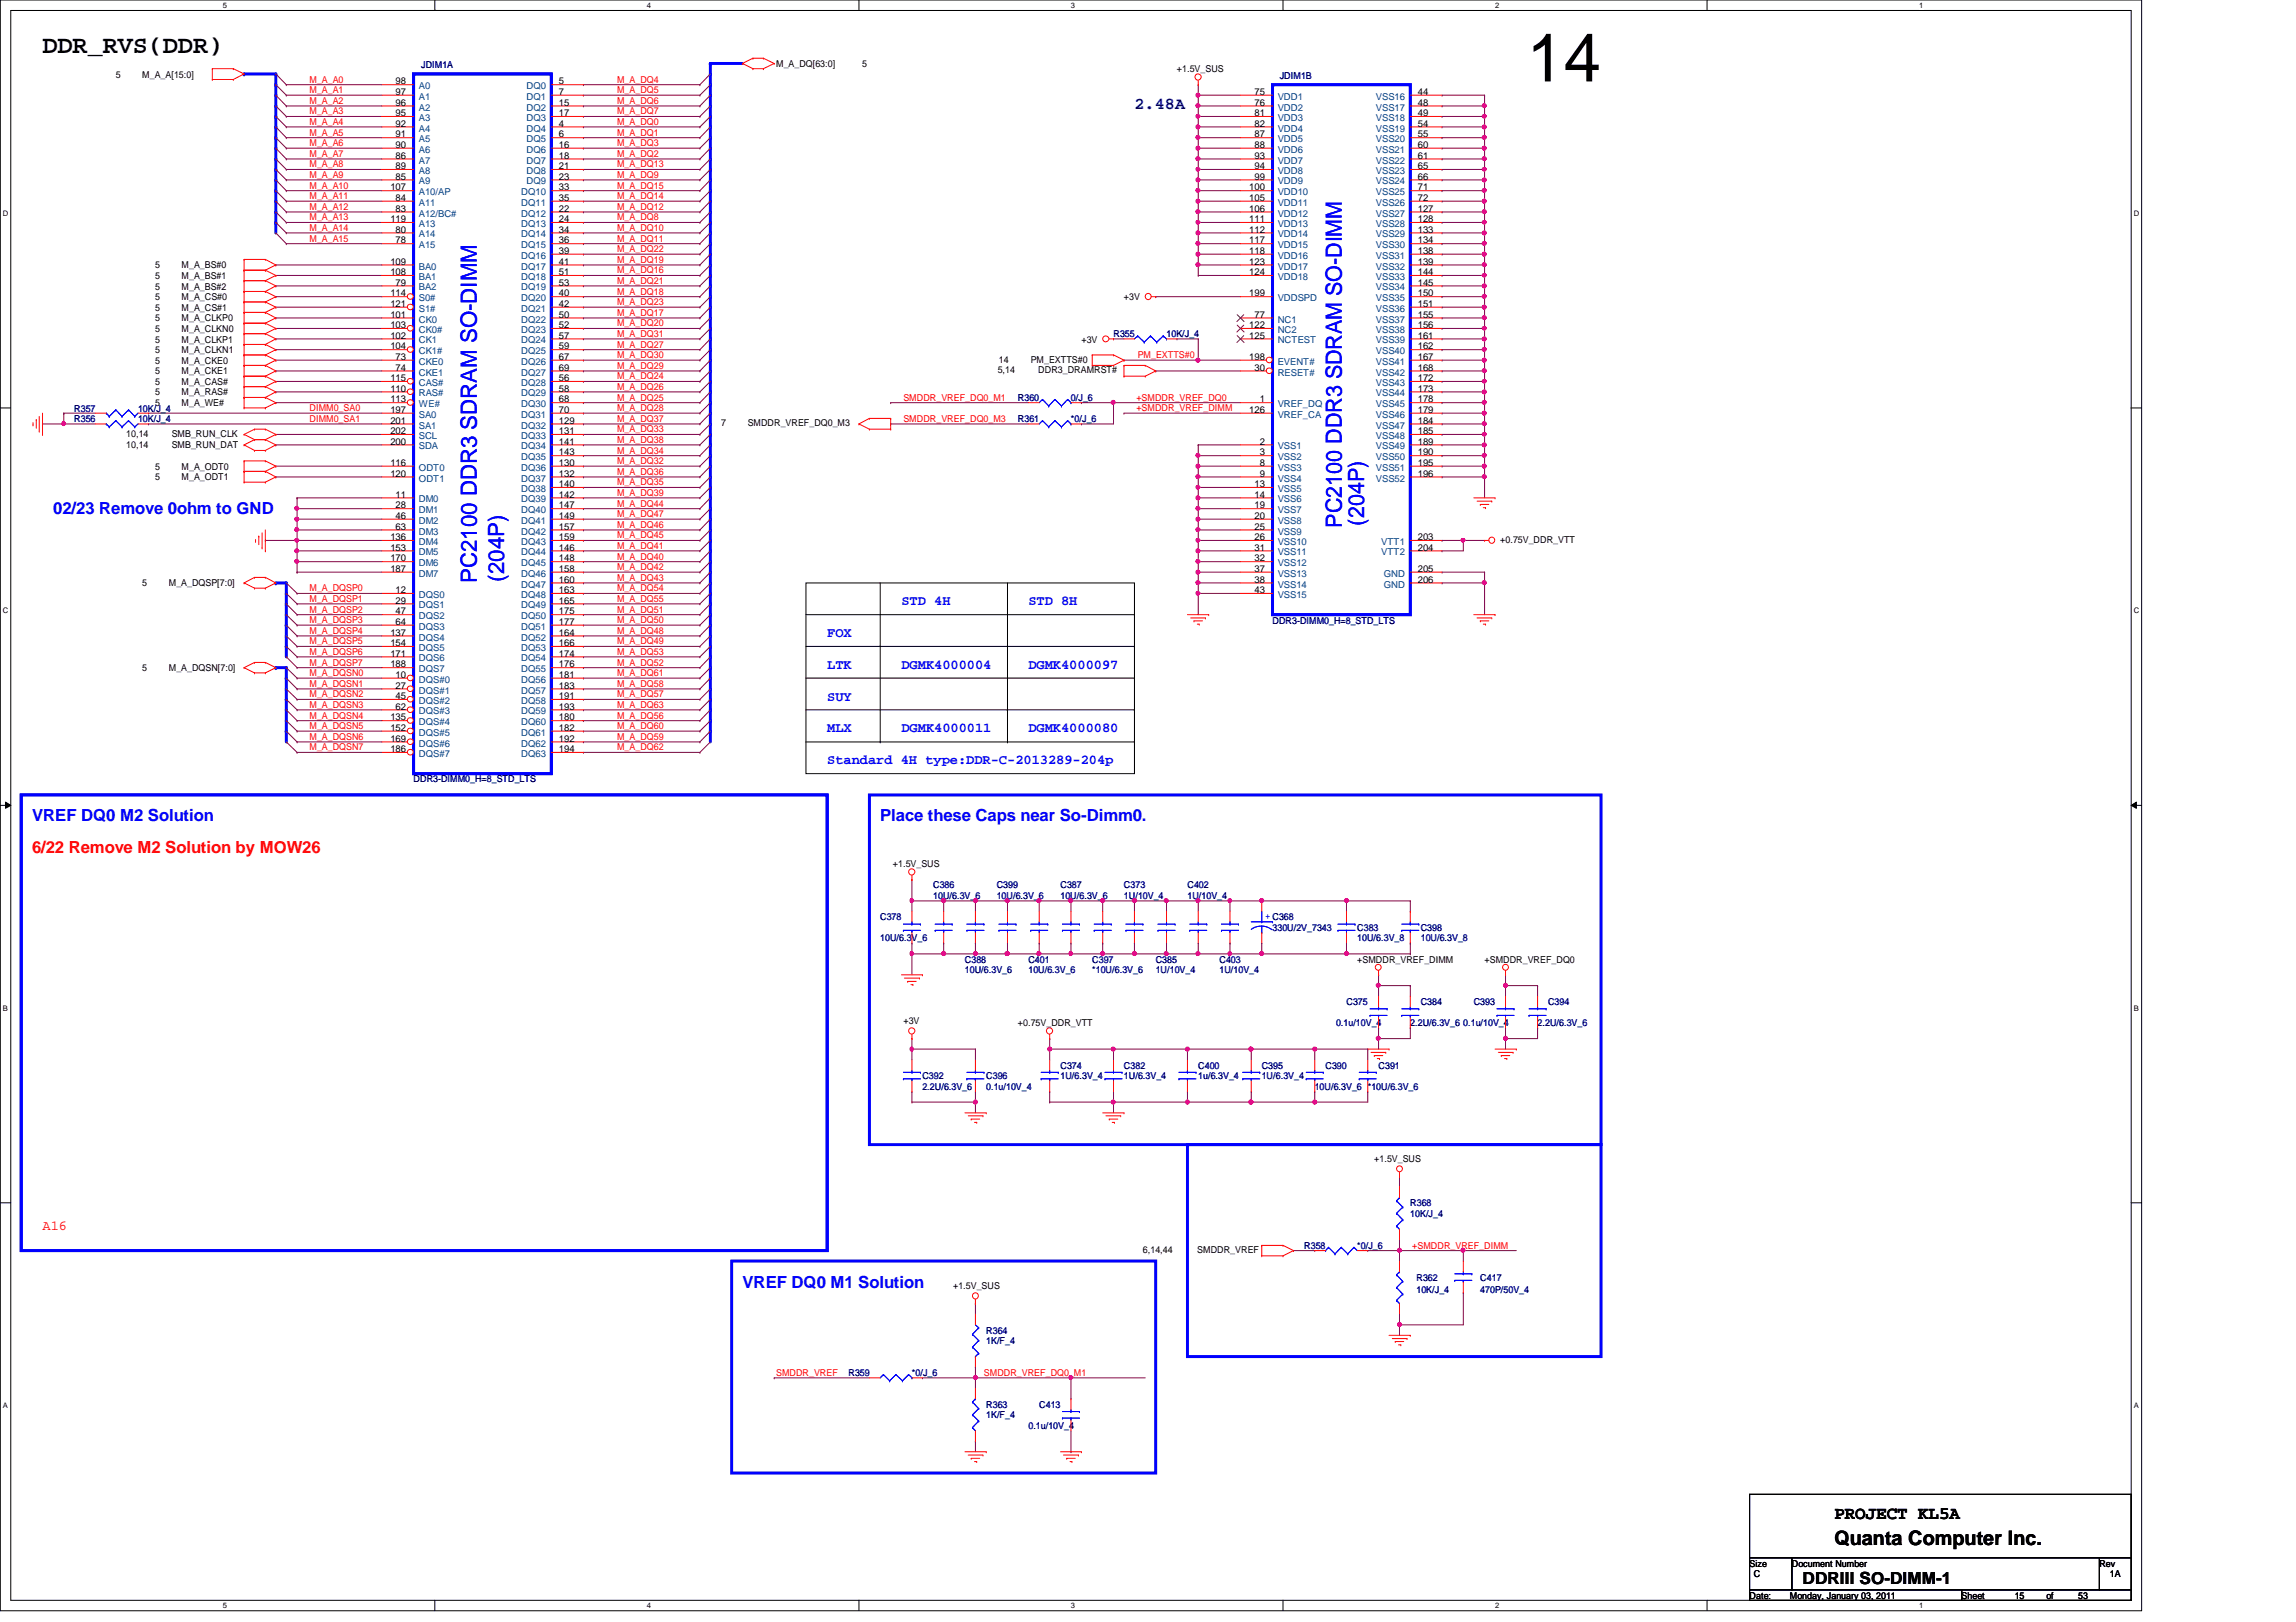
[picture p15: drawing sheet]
<svg xmlns="http://www.w3.org/2000/svg" width="297mm" height="210mm" viewBox="0 0 297 210" stroke-linecap="round" stroke-linejoin="round" font-family="sans-serif">
<defs><g id="words">
<text font-size="8.8" x="197.5" y="10.5">14</text>
<text font-size="3.3" x="5.5" y="6.8">DDR_RVS(DDR)</text>
<g font-size="2.9" fill="#00f">
<text x="173.6" y="68.3" transform="rotate(-90 173.6 68.3)">PC2100 DDR3 SDRAM SO-DIMM</text>
<text x="176.5" y="68" transform="rotate(-90 176.5 68)">(204P)</text>
<text x="61.7" y="75.4" transform="rotate(-90 61.7 75.4)">PC2100 DDR3 SDRAM SO-DIMM</text>
<text x="65.2" y="75.3" transform="rotate(-90 65.2 75.3)">(204P)</text>
</g>
<text font-size="2.6" x="237.3" y="199.9">Quanta Computer Inc.</text>
<text font-size="2.3" x="237.3" y="196.6">PROJECT KL5A</text>
<text font-size="2.2" fill="#000080" x="146.8" y="14.1">2.48A</text>
<g font-size="2.2" fill="#00f">
<text x="6.9" y="66.5">02/23 Remove 0ohm to GND</text>
<text x="4.1" y="106.3">VREF DQ0 M2 Solution</text>
<text x="113.9" y="106.3">Place these Caps near So-Dimm0.</text>
<text x="96.1" y="166.6">VREF DQ0 M1 Solution</text>
</g>
<text font-size="2.2" fill="#f00" x="4.1" y="110.4">6/22 Remove M2 Solution by MOW26</text>
<text font-size="2.2" x="233.2" y="205">DDRIII SO-DIMM-1</text>
<g font-size="1.8" fill="#00f">
<text x="107" y="82.4">FOX</text>
<text x="116.6" y="78.3">STD 4H</text>
<text x="133.1" y="78.3">STD 8H</text>
<text x="107" y="86.5">LTK</text>
<text x="116.6" y="86.5">DGMK4000004</text>
<text x="133.1" y="86.5">DGMK4000097</text>
<text x="107" y="90.7">SUY</text>
<text x="107" y="94.8">MLX</text>
<text x="116.6" y="94.8">DGMK4000011</text>
<text x="133.1" y="94.8">DGMK4000080</text>
<text x="107" y="98.9">Standard 4H type:DDR-C-2013289-204p</text>
</g>
<text font-size="1.8" fill="#f00" x="5.5" y="159.1">A16</text>
<g font-size="1.2">
<text x="15" y="10">5</text>
<text x="18.4" y="10">M_A_A[15:0]</text>
<text x="51.2" y="10.9">98</text>
<text x="72.3" y="10.9">5</text>
<text x="100.4" y="8.7">M_A_DQ[63:0]</text>
<text x="111.5" y="8.7">5</text>
<text x="152.3" y="9.4">+1.5V_SUS</text>
<text x="51.2" y="12.3">97</text>
<text x="51.2" y="13.7">96</text>
<text x="51.2" y="15">95</text>
<text x="51.2" y="16.4">92</text>
<text x="51.2" y="17.8">91</text>
<text x="72.3" y="12.3">7</text>
<text x="72.3" y="13.7">15</text>
<text x="72.3" y="15">17</text>
<text x="72.3" y="16.4">4</text>
<text x="72.3" y="17.8">6</text>
<text x="162.3" y="12.3">75</text>
<text x="162.3" y="13.7">76</text>
<text x="162.3" y="15">81</text>
<text x="162.3" y="16.4">82</text>
<text x="162.3" y="17.8">87</text>
<text x="183.4" y="12.3">44</text>
<text x="183.4" y="13.7">48</text>
<text x="183.4" y="15">49</text>
<text x="183.4" y="16.4">54</text>
<text x="183.4" y="17.8">55</text>
<text x="51.2" y="19.1">90</text>
<text x="51.2" y="20.5">86</text>
<text x="51.2" y="21.9">89</text>
<text x="51.2" y="23.2">85</text>
<text x="72.3" y="19.1">16</text>
<text x="72.3" y="20.5">18</text>
<text x="72.3" y="21.9">21</text>
<text x="72.3" y="23.2">23</text>
<text x="162.3" y="19.1">88</text>
<text x="162.3" y="20.5">93</text>
<text x="162.3" y="21.9">94</text>
<text x="162.3" y="23.2">99</text>
<text x="183.4" y="19.1">60</text>
<text x="183.4" y="20.5">61</text>
<text x="183.4" y="21.9">65</text>
<text x="183.4" y="23.2">66</text>
<text x="50.5" y="24.6">107</text>
<text x="50.5" y="28.7">119</text>
<text x="51.2" y="26">84</text>
<text x="51.2" y="27.4">83</text>
<text x="72.3" y="24.6">33</text>
<text x="72.3" y="26">35</text>
<text x="72.3" y="27.4">22</text>
<text x="72.3" y="28.7">24</text>
<text x="161.6" y="24.6">100</text>
<text x="161.6" y="26">105</text>
<text x="161.6" y="27.4">106</text>
<text x="161.6" y="28.7">111</text>
<text x="183.4" y="24.6">71</text>
<text x="183.4" y="26">72</text>
<text x="183.4" y="27.4">127</text>
<text x="183.4" y="28.7">128</text>
<text x="20.1" y="34.7">5</text>
<text x="23.5" y="34.7">M_A_BS#0</text>
<text x="50.5" y="34.2">109</text>
<text x="50.5" y="35.6">108</text>
<text x="51.2" y="30.1">80</text>
<text x="51.2" y="31.5">78</text>
<text x="72.3" y="30.1">34</text>
<text x="72.3" y="31.5">36</text>
<text x="72.3" y="32.9">39</text>
<text x="72.3" y="34.2">41</text>
<text x="72.3" y="35.6">51</text>
<text x="161.6" y="30.1">112</text>
<text x="161.6" y="31.5">117</text>
<text x="161.6" y="32.9">118</text>
<text x="161.6" y="34.2">123</text>
<text x="161.6" y="35.6">124</text>
<text x="183.4" y="30.1">133</text>
<text x="183.4" y="31.5">134</text>
<text x="183.4" y="32.9">138</text>
<text x="183.4" y="34.2">139</text>
<text x="183.4" y="35.6">144</text>
<text x="20.1" y="36.1">5</text>
<text x="20.1" y="37.5">5</text>
<text x="20.1" y="38.9">5</text>
<text x="20.1" y="40.2">5</text>
<text x="20.1" y="41.6">5</text>
<text x="23.5" y="36.1">M_A_BS#1</text>
<text x="23.5" y="37.5">M_A_BS#2</text>
<text x="23.5" y="38.9">M_A_CS#0</text>
<text x="23.5" y="40.2">M_A_CS#1</text>
<text x="23.5" y="41.6">M_A_CLKP0</text>
<text x="50.5" y="38.4">114</text>
<text x="50.5" y="39.7">121</text>
<text x="50.5" y="41.1">101</text>
<text x="51.2" y="37">79</text>
<text x="72.3" y="37">53</text>
<text x="72.3" y="38.4">40</text>
<text x="72.3" y="39.7">42</text>
<text x="72.3" y="41.1">50</text>
<text x="145.4" y="38.9">+3V</text>
<text x="161.6" y="38.4">199</text>
<text x="162.3" y="41.1">77</text>
<text x="183.4" y="37">145</text>
<text x="183.4" y="38.4">150</text>
<text x="183.4" y="39.7">151</text>
<text x="183.4" y="41.1">155</text>
<text x="20.1" y="43">5</text>
<text x="20.1" y="44.3">5</text>
<text x="20.1" y="45.7">5</text>
<text x="20.1" y="47.1">5</text>
<text x="23.5" y="43">M_A_CLKN0</text>
<text x="23.5" y="44.3">M_A_CLKP1</text>
<text x="23.5" y="45.7">M_A_CLKN1</text>
<text x="23.5" y="47.1">M_A_CKE0</text>
<text x="50.5" y="42.5">103</text>
<text x="50.5" y="43.8">102</text>
<text x="50.5" y="45.2">104</text>
<text x="51.2" y="46.6">73</text>
<text x="51.2" y="48">74</text>
<text x="72.3" y="42.5">52</text>
<text x="72.3" y="43.8">57</text>
<text x="72.3" y="45.2">59</text>
<text x="72.3" y="46.6">67</text>
<text x="72.3" y="48">69</text>
<text x="129.2" y="46.9">14</text>
<text x="133.3" y="46.9">PM_EXTTS#0</text>
<text x="139.9" y="44.3">+3V</text>
<text x="161.6" y="42.5">122</text>
<text x="161.6" y="43.8">125</text>
<text x="161.6" y="46.6">198</text>
<text x="162.3" y="48">30</text>
<text x="183.4" y="42.5">156</text>
<text x="183.4" y="43.8">161</text>
<text x="183.4" y="45.2">162</text>
<text x="183.4" y="46.6">167</text>
<text x="183.4" y="48">168</text>
<text x="20.1" y="48.4">5</text>
<text x="20.1" y="49.8">5</text>
<text x="20.1" y="51.2">5</text>
<text x="20.1" y="52.6">5</text>
<text x="23.5" y="48.4">M_A_CKE1</text>
<text x="23.5" y="49.8">M_A_CAS#</text>
<text x="23.5" y="51.2">M_A_RAS#</text>
<text x="23.5" y="52.6">M_A_WE#</text>
<text x="50.5" y="49.3">115</text>
<text x="50.5" y="50.7">110</text>
<text x="50.5" y="52.1">113</text>
<text x="50.5" y="53.4">197</text>
<text x="72.3" y="49.3">56</text>
<text x="72.3" y="50.7">58</text>
<text x="72.3" y="52.1">68</text>
<text x="72.3" y="53.4">70</text>
<text x="129.1" y="48.3">5,14</text>
<text x="134.3" y="48.3">DDR3_DRAMRST#</text>
<text x="161.6" y="53.4">126</text>
<text x="163" y="52.1">1</text>
<text x="183.4" y="49.3">172</text>
<text x="183.4" y="50.7">173</text>
<text x="183.4" y="52.1">178</text>
<text x="183.4" y="53.4">179</text>
<text x="16.3" y="56.6">10,14</text>
<text x="16.3" y="57.9">10,14</text>
<text x="22.2" y="56.6">SMB_RUN_CLK</text>
<text x="22.2" y="57.9">SMB_RUN_DAT</text>
<text x="50.5" y="54.8">201</text>
<text x="50.5" y="56.2">202</text>
<text x="50.5" y="57.5">200</text>
<text x="72.3" y="54.8">129</text>
<text x="72.3" y="56.2">131</text>
<text x="72.3" y="57.5">141</text>
<text x="72.3" y="58.9">143</text>
<text x="93.3" y="55.2">7</text>
<text x="96.7" y="55.2">SMDDR_VREF_DQ0_M3</text>
<text x="163" y="57.5">2</text>
<text x="163" y="58.9">3</text>
<text x="183.4" y="54.8">184</text>
<text x="183.4" y="56.2">185</text>
<text x="183.4" y="57.5">189</text>
<text x="183.4" y="58.9">190</text>
<text x="20.1" y="60.8">5</text>
<text x="20.1" y="62.1">5</text>
<text x="23.5" y="60.8">M_A_ODT0</text>
<text x="23.5" y="62.1">M_A_ODT1</text>
<text x="50.5" y="60.3">116</text>
<text x="50.5" y="61.7">120</text>
<text x="51.2" y="64.4">11</text>
<text x="51.2" y="65.8">28</text>
<text x="72.3" y="60.3">130</text>
<text x="72.3" y="61.7">132</text>
<text x="72.3" y="63">140</text>
<text x="72.3" y="64.4">142</text>
<text x="72.3" y="65.8">147</text>
<text x="162.3" y="63">13</text>
<text x="162.3" y="64.4">14</text>
<text x="162.3" y="65.8">19</text>
<text x="163" y="60.3">8</text>
<text x="163" y="61.7">9</text>
<text x="183.4" y="60.3">195</text>
<text x="183.4" y="61.7">196</text>
<text x="50.5" y="69.9">136</text>
<text x="50.5" y="71.2">153</text>
<text x="51.2" y="67.1">46</text>
<text x="51.2" y="68.5">63</text>
<text x="72.3" y="67.1">149</text>
<text x="72.3" y="68.5">157</text>
<text x="72.3" y="69.9">159</text>
<text x="72.3" y="71.2">146</text>
<text x="162.3" y="67.1">20</text>
<text x="162.3" y="68.5">25</text>
<text x="162.3" y="69.9">26</text>
<text x="162.3" y="71.2">31</text>
<text x="183.4" y="69.9">203</text>
<text x="183.4" y="71.2">204</text>
<text x="194.1" y="70.3">+0.75V_DDR_VTT</text>
<text x="18.4" y="75.9">5</text>
<text x="21.8" y="75.9">M_A_DQSP[7:0]</text>
<text x="50.5" y="72.6">170</text>
<text x="50.5" y="74">187</text>
<text x="51.2" y="76.8">12</text>
<text x="72.3" y="72.6">148</text>
<text x="72.3" y="74">158</text>
<text x="72.3" y="75.4">160</text>
<text x="72.3" y="76.8">163</text>
<text x="162.3" y="72.6">32</text>
<text x="162.3" y="74">37</text>
<text x="162.3" y="75.4">38</text>
<text x="162.3" y="76.8">43</text>
<text x="183.4" y="74">205</text>
<text x="183.4" y="75.4">206</text>
<text x="50.5" y="82.3">137</text>
<text x="50.5" y="83.6">154</text>
<text x="51.2" y="78.1">29</text>
<text x="51.2" y="79.5">47</text>
<text x="51.2" y="80.9">64</text>
<text x="72.3" y="78.1">165</text>
<text x="72.3" y="79.5">175</text>
<text x="72.3" y="80.9">177</text>
<text x="72.3" y="82.3">164</text>
<text x="72.3" y="83.6">166</text>
<text x="18.4" y="86.9">5</text>
<text x="21.8" y="86.9">M_A_DQSN[7:0]</text>
<text x="50.5" y="85">171</text>
<text x="50.5" y="86.4">188</text>
<text x="51.2" y="87.7">10</text>
<text x="51.2" y="89.1">27</text>
<text x="72.3" y="85">174</text>
<text x="72.3" y="86.4">176</text>
<text x="72.3" y="87.7">181</text>
<text x="72.3" y="89.1">183</text>
<text x="50.5" y="93.2">135</text>
<text x="50.5" y="94.6">152</text>
<text x="50.5" y="96">169</text>
<text x="51.2" y="90.5">45</text>
<text x="51.2" y="91.8">62</text>
<text x="72.3" y="90.5">191</text>
<text x="72.3" y="91.8">193</text>
<text x="72.3" y="93.2">180</text>
<text x="72.3" y="94.6">182</text>
<text x="72.3" y="96">192</text>
<text x="50.5" y="97.3">186</text>
<text x="72.3" y="97.3">194</text>
<text x="115.5" y="112.2">+1.5V_SUS</text>
<text x="175.6" y="124.6">+SMDDR_VREF_DIMM</text>
<text x="192.1" y="124.6">+SMDDR_VREF_DQ0</text>
<text x="116.9" y="132.5">+3V</text>
<text x="131.7" y="132.8">+0.75V_DDR_VTT</text>
<text x="177.8" y="150.4">+1.5V_SUS</text>
<text x="123.3" y="166.8">+1.5V_SUS</text>
<text x="147.9" y="162.1">6,14,44</text>
<text x="154.9" y="162.1">SMDDR_VREF</text>
<text x="226.4" y="202.7">Size</text>
<text x="231.8" y="202.7">Document Number</text>
<text x="271.6" y="202.7">Rev</text>
<text x="226.4" y="206.9">Date:</text>
<text x="226.9" y="204.1">C</text>
<text x="231.6" y="206.9">Monday, January 03, 2011</text>
<text x="253.8" y="206.9">Sheet</text>
<text x="260.6" y="206.9">15</text>
<text x="264.7" y="206.9">of</text>
<text x="268.9" y="206.9">53</text>
<text x="273" y="204.1">1A</text>
</g>
<g font-size="1.2" fill="#f00">
<text x="40" y="10.7">M_A_A0</text>
<text x="79.8" y="10.7">M_A_DQ4</text>
<text x="40" y="17.6">M_A_A5</text>
<text x="40" y="16.2">M_A_A4</text>
<text x="40" y="13.5">M_A_A2</text>
<text x="40" y="14.8">M_A_A3</text>
<text x="40" y="12.1">M_A_A1</text>
<text x="79.8" y="12.1">M_A_DQ5</text>
<text x="79.8" y="16.2">M_A_DQ0</text>
<text x="79.8" y="17.6">M_A_DQ1</text>
<text x="79.8" y="13.5">M_A_DQ6</text>
<text x="79.8" y="14.8">M_A_DQ7</text>
<text x="40" y="23">M_A_A9</text>
<text x="40" y="21.7">M_A_A8</text>
<text x="40" y="20.3">M_A_A7</text>
<text x="40" y="18.9">M_A_A6</text>
<text x="79.8" y="18.9">M_A_DQ3</text>
<text x="79.8" y="20.3">M_A_DQ2</text>
<text x="79.8" y="21.7">M_A_DQ13</text>
<text x="79.8" y="23">M_A_DQ9</text>
<text x="40" y="29.9">M_A_A14</text>
<text x="40" y="28.5">M_A_A13</text>
<text x="40" y="27.2">M_A_A12</text>
<text x="40" y="24.4">M_A_A10</text>
<text x="40" y="25.8">M_A_A11</text>
<text x="79.8" y="24.4">M_A_DQ15</text>
<text x="79.8" y="27.2">M_A_DQ12</text>
<text x="79.8" y="28.5">M_A_DQ8</text>
<text x="79.8" y="29.9">M_A_DQ10</text>
<text x="79.8" y="25.8">M_A_DQ14</text>
<text x="40" y="31.3">M_A_A15</text>
<text x="79.8" y="31.3">M_A_DQ11</text>
<text x="79.8" y="32.6">M_A_DQ22</text>
<text x="79.8" y="34">M_A_DQ19</text>
<text x="79.8" y="35.4">M_A_DQ16</text>
<text x="79.8" y="38.1">M_A_DQ18</text>
<text x="79.8" y="39.5">M_A_DQ23</text>
<text x="79.8" y="40.9">M_A_DQ17</text>
<text x="79.8" y="36.7">M_A_DQ21</text>
<text x="79.8" y="46.4">M_A_DQ30</text>
<text x="79.8" y="42.2">M_A_DQ20</text>
<text x="79.8" y="43.6">M_A_DQ31</text>
<text x="79.8" y="45">M_A_DQ27</text>
<text x="79.8" y="47.8">M_A_DQ29</text>
<text x="147.2" y="46.4">PM_EXTTS#0</text>
<text x="40" y="53.2">DIMM0_SA0</text>
<text x="79.8" y="49.1">M_A_DQ24</text>
<text x="79.8" y="50.5">M_A_DQ26</text>
<text x="79.8" y="51.9">M_A_DQ25</text>
<text x="79.8" y="53.2">M_A_DQ28</text>
<text x="116.9" y="51.9">SMDDR_VREF_DQ0_M1</text>
<text x="147" y="53.2">+SMDDR_VREF_DIMM</text>
<text x="147" y="51.9">+SMDDR_VREF_DQ0</text>
<text x="40" y="54.6">DIMM0_SA1</text>
<text x="79.8" y="54.6">M_A_DQ37</text>
<text x="79.8" y="56">M_A_DQ33</text>
<text x="79.8" y="57.3">M_A_DQ38</text>
<text x="79.8" y="58.7">M_A_DQ34</text>
<text x="116.9" y="54.6">SMDDR_VREF_DQ0_M3</text>
<text x="79.8" y="60.1">M_A_DQ32</text>
<text x="79.8" y="62.8">M_A_DQ35</text>
<text x="79.8" y="64.2">M_A_DQ39</text>
<text x="79.8" y="61.5">M_A_DQ36</text>
<text x="79.8" y="65.6">M_A_DQ44</text>
<text x="79.8" y="71">M_A_DQ41</text>
<text x="79.8" y="66.9">M_A_DQ47</text>
<text x="79.8" y="68.3">M_A_DQ46</text>
<text x="79.8" y="69.7">M_A_DQ45</text>
<text x="40" y="76.5">M_A_DQSP0</text>
<text x="40" y="77.9">M_A_DQSP1</text>
<text x="79.8" y="73.8">M_A_DQ42</text>
<text x="79.8" y="75.2">M_A_DQ43</text>
<text x="79.8" y="72.4">M_A_DQ40</text>
<text x="79.8" y="76.5">M_A_DQ54</text>
<text x="79.8" y="77.9">M_A_DQ55</text>
<text x="40" y="79.3">M_A_DQSP2</text>
<text x="40" y="80.6">M_A_DQSP3</text>
<text x="40" y="82">M_A_DQSP4</text>
<text x="40" y="83.4">M_A_DQSP5</text>
<text x="79.8" y="82">M_A_DQ48</text>
<text x="79.8" y="83.4">M_A_DQ49</text>
<text x="79.8" y="79.3">M_A_DQ51</text>
<text x="79.8" y="80.6">M_A_DQ50</text>
<text x="40" y="84.8">M_A_DQSP6</text>
<text x="40" y="86.1">M_A_DQSP7</text>
<text x="40" y="87.5">M_A_DQSN0</text>
<text x="40" y="88.9">M_A_DQSN1</text>
<text x="79.8" y="87.5">M_A_DQ61</text>
<text x="79.8" y="84.8">M_A_DQ53</text>
<text x="79.8" y="86.1">M_A_DQ52</text>
<text x="79.8" y="88.9">M_A_DQ58</text>
<text x="40" y="90.3">M_A_DQSN2</text>
<text x="40" y="91.6">M_A_DQSN3</text>
<text x="40" y="93">M_A_DQSN4</text>
<text x="40" y="94.4">M_A_DQSN5</text>
<text x="40" y="95.8">M_A_DQSN6</text>
<text x="79.8" y="93">M_A_DQ56</text>
<text x="79.8" y="95.8">M_A_DQ59</text>
<text x="79.8" y="91.6">M_A_DQ63</text>
<text x="79.8" y="94.4">M_A_DQ60</text>
<text x="79.8" y="90.3">M_A_DQ57</text>
<text x="40" y="97.1">M_A_DQSN7</text>
<text x="79.8" y="97.1">M_A_DQ62</text>
<text x="182.7" y="161.6">+SMDDR_VREF_DIMM</text>
<text x="100.4" y="178.1">SMDDR_VREF</text>
<text x="127.3" y="178.1">SMDDR_VREF_DQ0_M1</text>
</g>
<g font-size="1.2" fill="#004080">
<text x="54.2" y="11.6">A0</text>
<text x="68.1" y="11.6">DQ0</text>
<text x="54.2" y="12.9">A1</text>
<text x="54.2" y="14.3">A2</text>
<text x="54.2" y="15.7">A3</text>
<text x="54.2" y="17">A4</text>
<text x="68.1" y="12.9">DQ1</text>
<text x="68.1" y="14.3">DQ2</text>
<text x="68.1" y="15.7">DQ3</text>
<text x="68.1" y="17">DQ4</text>
<text x="165.3" y="12.9">VDD1</text>
<text x="165.3" y="14.3">VDD2</text>
<text x="165.3" y="15.7">VDD3</text>
<text x="165.3" y="17">VDD4</text>
<text x="178" y="12.9">VSS16</text>
<text x="178" y="14.3">VSS17</text>
<text x="178" y="15.7">VSS18</text>
<text x="178" y="17">VSS19</text>
<text x="54.2" y="18.4">A5</text>
<text x="54.2" y="19.8">A6</text>
<text x="54.2" y="21.2">A7</text>
<text x="54.2" y="22.5">A8</text>
<text x="54.2" y="23.9">A9</text>
<text x="68.1" y="18.4">DQ5</text>
<text x="68.1" y="19.8">DQ6</text>
<text x="68.1" y="21.2">DQ7</text>
<text x="68.1" y="22.5">DQ8</text>
<text x="68.1" y="23.9">DQ9</text>
<text x="165.3" y="18.4">VDD5</text>
<text x="165.3" y="19.8">VDD6</text>
<text x="165.3" y="21.2">VDD7</text>
<text x="165.3" y="22.5">VDD8</text>
<text x="165.3" y="23.9">VDD9</text>
<text x="178" y="18.4">VSS20</text>
<text x="178" y="19.8">VSS21</text>
<text x="178" y="21.2">VSS22</text>
<text x="178" y="22.5">VSS23</text>
<text x="178" y="23.9">VSS24</text>
<text x="54.2" y="25.3">A10/AP</text>
<text x="54.2" y="26.6">A11</text>
<text x="54.2" y="28">A12/BC#</text>
<text x="54.2" y="29.4">A13</text>
<text x="67.4" y="25.3">DQ10</text>
<text x="67.4" y="26.6">DQ11</text>
<text x="67.4" y="28">DQ12</text>
<text x="67.4" y="29.4">DQ13</text>
<text x="165.3" y="25.3">VDD10</text>
<text x="165.3" y="26.6">VDD11</text>
<text x="165.3" y="28">VDD12</text>
<text x="165.3" y="29.4">VDD13</text>
<text x="178" y="25.3">VSS25</text>
<text x="178" y="26.6">VSS26</text>
<text x="178" y="28">VSS27</text>
<text x="178" y="29.4">VSS28</text>
<text x="54.2" y="30.7">A14</text>
<text x="54.2" y="32.1">A15</text>
<text x="54.2" y="34.9">BA0</text>
<text x="67.4" y="30.7">DQ14</text>
<text x="67.4" y="32.1">DQ15</text>
<text x="67.4" y="33.5">DQ16</text>
<text x="67.4" y="34.9">DQ17</text>
<text x="165.3" y="30.7">VDD14</text>
<text x="165.3" y="32.1">VDD15</text>
<text x="165.3" y="33.5">VDD16</text>
<text x="165.3" y="34.9">VDD17</text>
<text x="178" y="30.7">VSS29</text>
<text x="178" y="32.1">VSS30</text>
<text x="178" y="33.5">VSS31</text>
<text x="178" y="34.9">VSS32</text>
<text x="54.2" y="36.2">BA1</text>
<text x="54.2" y="37.6">BA2</text>
<text x="54.2" y="39">S0#</text>
<text x="54.2" y="40.3">S1#</text>
<text x="54.2" y="41.7">CK0</text>
<text x="67.4" y="36.2">DQ18</text>
<text x="67.4" y="37.6">DQ19</text>
<text x="67.4" y="39">DQ20</text>
<text x="67.4" y="40.3">DQ21</text>
<text x="67.4" y="41.7">DQ22</text>
<text x="165.3" y="36.2">VDD18</text>
<text x="165.3" y="39">VDDSPD</text>
<text x="165.3" y="41.7">NC1</text>
<text x="178" y="36.2">VSS33</text>
<text x="178" y="37.6">VSS34</text>
<text x="178" y="39">VSS35</text>
<text x="178" y="40.3">VSS36</text>
<text x="178" y="41.7">VSS37</text>
<text x="54.2" y="43.1">CK0#</text>
<text x="54.2" y="44.4">CK1</text>
<text x="54.2" y="45.8">CK1#</text>
<text x="54.2" y="47.2">CKE0</text>
<text x="67.4" y="43.1">DQ23</text>
<text x="67.4" y="44.4">DQ24</text>
<text x="67.4" y="45.8">DQ25</text>
<text x="67.4" y="47.2">DQ26</text>
<text x="165.3" y="43.1">NC2</text>
<text x="165.3" y="44.4">NCTEST</text>
<text x="165.3" y="47.2">EVENT#</text>
<text x="178" y="43.1">VSS38</text>
<text x="178" y="44.4">VSS39</text>
<text x="178" y="45.8">VSS40</text>
<text x="178" y="47.2">VSS41</text>
<text x="54.2" y="48.6">CKE1</text>
<text x="54.2" y="50">CAS#</text>
<text x="54.2" y="51.3">RAS#</text>
<text x="54.2" y="52.7">WE#</text>
<text x="67.4" y="48.6">DQ27</text>
<text x="67.4" y="50">DQ28</text>
<text x="67.4" y="51.3">DQ29</text>
<text x="67.4" y="52.7">DQ30</text>
<text x="165.3" y="48.6">RESET#</text>
<text x="165.3" y="52.7">VREF_DQ</text>
<text x="178" y="48.6">VSS42</text>
<text x="178" y="50">VSS43</text>
<text x="178" y="51.3">VSS44</text>
<text x="178" y="52.7">VSS45</text>
<text x="54.2" y="54.1">SA0</text>
<text x="54.2" y="55.5">SA1</text>
<text x="54.2" y="56.8">SCL</text>
<text x="54.2" y="58.2">SDA</text>
<text x="67.4" y="54.1">DQ31</text>
<text x="67.4" y="55.5">DQ32</text>
<text x="67.4" y="56.8">DQ33</text>
<text x="67.4" y="58.2">DQ34</text>
<text x="67.4" y="59.6">DQ35</text>
<text x="165.3" y="54.1">VREF_CA</text>
<text x="165.3" y="58.2">VSS1</text>
<text x="165.3" y="59.6">VSS2</text>
<text x="178" y="54.1">VSS46</text>
<text x="178" y="55.5">VSS47</text>
<text x="178" y="56.8">VSS48</text>
<text x="178" y="58.2">VSS49</text>
<text x="178" y="59.6">VSS50</text>
<text x="54.2" y="60.9">ODT0</text>
<text x="54.2" y="62.3">ODT1</text>
<text x="54.2" y="65">DM0</text>
<text x="67.4" y="60.9">DQ36</text>
<text x="67.4" y="62.3">DQ37</text>
<text x="67.4" y="63.7">DQ38</text>
<text x="67.4" y="65">DQ39</text>
<text x="165.3" y="60.9">VSS3</text>
<text x="165.3" y="62.3">VSS4</text>
<text x="165.3" y="63.7">VSS5</text>
<text x="165.3" y="65">VSS6</text>
<text x="178" y="60.9">VSS51</text>
<text x="178" y="62.3">VSS52</text>
<text x="54.2" y="66.4">DM1</text>
<text x="54.2" y="67.8">DM2</text>
<text x="54.2" y="69.2">DM3</text>
<text x="54.2" y="70.5">DM4</text>
<text x="54.2" y="71.9">DM5</text>
<text x="67.4" y="66.4">DQ40</text>
<text x="67.4" y="67.8">DQ41</text>
<text x="67.4" y="69.2">DQ42</text>
<text x="67.4" y="70.5">DQ43</text>
<text x="67.4" y="71.9">DQ44</text>
<text x="165.3" y="66.4">VSS7</text>
<text x="165.3" y="67.8">VSS8</text>
<text x="165.3" y="69.2">VSS9</text>
<text x="165.3" y="70.5">VSS10</text>
<text x="165.3" y="71.9">VSS11</text>
<text x="178.7" y="70.5">VTT1</text>
<text x="178.7" y="71.9">VTT2</text>
<text x="54.2" y="73.3">DM6</text>
<text x="54.2" y="74.6">DM7</text>
<text x="54.2" y="77.4">DQS0</text>
<text x="67.4" y="73.3">DQ45</text>
<text x="67.4" y="74.6">DQ46</text>
<text x="67.4" y="76">DQ47</text>
<text x="67.4" y="77.4">DQ48</text>
<text x="165.3" y="73.3">VSS12</text>
<text x="165.3" y="74.6">VSS13</text>
<text x="165.3" y="76">VSS14</text>
<text x="165.3" y="77.4">VSS15</text>
<text x="179" y="74.6">GND</text>
<text x="179" y="76">GND</text>
<text x="54.2" y="78.7">DQS1</text>
<text x="54.2" y="80.1">DQS2</text>
<text x="54.2" y="81.5">DQS3</text>
<text x="54.2" y="82.9">DQS4</text>
<text x="67.4" y="78.7">DQ49</text>
<text x="67.4" y="80.1">DQ50</text>
<text x="67.4" y="81.5">DQ51</text>
<text x="67.4" y="82.9">DQ52</text>
<text x="54.2" y="84.2">DQS5</text>
<text x="54.2" y="85.6">DQS6</text>
<text x="54.2" y="87">DQS7</text>
<text x="54.2" y="88.3">DQS#0</text>
<text x="54.2" y="89.7">DQS#1</text>
<text x="67.4" y="84.2">DQ53</text>
<text x="67.4" y="85.6">DQ54</text>
<text x="67.4" y="87">DQ55</text>
<text x="67.4" y="88.3">DQ56</text>
<text x="67.4" y="89.7">DQ57</text>
<text x="54.2" y="91.1">DQS#2</text>
<text x="54.2" y="92.5">DQS#3</text>
<text x="54.2" y="93.9">DQS#4</text>
<text x="54.2" y="95.2">DQS#5</text>
<text x="67.4" y="91.1">DQ58</text>
<text x="67.4" y="92.5">DQ59</text>
<text x="67.4" y="93.9">DQ60</text>
<text x="67.4" y="95.2">DQ61</text>
<text x="54.2" y="96.6">DQS#6</text>
<text x="54.2" y="98">DQS#7</text>
<text x="67.4" y="96.6">DQ62</text>
<text x="67.4" y="98">DQ63</text>
</g>
<g font-size="1.2" fill="#000080">
<text x="54.5" y="8.8">JDIM1A</text>
<text x="165.6" y="10.2">JDIM1B</text>
<text x="144.1" y="43.6">R355</text>
<text x="150.9" y="43.6">10K/J_4</text>
<text x="9.6" y="53.3">R357</text>
<text x="17.9" y="53.3">10K/J_4</text>
<text x="131.7" y="51.9">R360</text>
<text x="138.6" y="51.9">0/J_6</text>
<text x="9.6" y="54.6">R356</text>
<text x="17.9" y="54.6">10K/J_4</text>
<text x="131.7" y="54.6">R361</text>
<text x="138.6" y="54.6">*0/J_6</text>
<text x="164.6" y="80.7">DDR3-DIMM0_H=8_STD_LTS</text>
<text x="53.5" y="101.3">DDR3-DIMM0_H=8_STD_LTS</text>
<text x="113.9" y="119.1">C378</text>
<text x="120.7" y="115">C386</text>
<text x="120.7" y="116.3">10U/6.3V_6</text>
<text x="128.9" y="115">C399</text>
<text x="128.9" y="116.3">10U/6.3V_6</text>
<text x="137.2" y="115">C387</text>
<text x="137.2" y="116.3">10U/6.3V_6</text>
<text x="145.4" y="115">C373</text>
<text x="145.4" y="116.3">1U/10V_4</text>
<text x="153.6" y="115">C402</text>
<text x="153.6" y="116.3">1U/10V_4</text>
<text x="113.9" y="121.8">10U/6.3V_6</text>
<text x="124.8" y="124.6">C388</text>
<text x="124.8" y="125.9">10U/6.3V_6</text>
<text x="133.1" y="124.6">C401</text>
<text x="133.1" y="125.9">10U/6.3V_6</text>
<text x="141.3" y="124.6">C397</text>
<text x="141.3" y="125.9">*10U/6.3V_6</text>
<text x="149.5" y="124.6">C385</text>
<text x="149.5" y="125.9">1U/10V_4</text>
<text x="157.8" y="124.6">C403</text>
<text x="157.8" y="125.9">1U/10V_4</text>
<text x="164.6" y="120.4">330U/2V_7343</text>
<text x="175.6" y="120.4">C383</text>
<text x="175.6" y="121.8">10U/6.3V_8</text>
<text x="183.8" y="120.4">C398</text>
<text x="183.8" y="121.8">10U/6.3V_8</text>
<text x="174.2" y="130">C375</text>
<text x="183.8" y="130">C384</text>
<text x="190.7" y="130">C393</text>
<text x="200.3" y="130">C394</text>
<text x="172.8" y="132.8">0.1u/10V_4</text>
<text x="182.5" y="132.8">2.2U/6.3V_6</text>
<text x="189.3" y="132.8">0.1u/10V_4</text>
<text x="198.9" y="132.8">2.2U/6.3V_6</text>
<text x="119.3" y="139.7">C392</text>
<text x="119.3" y="141">2.2U/6.3V_6</text>
<text x="127.6" y="139.7">C396</text>
<text x="127.6" y="141">0.1u/10V_4</text>
<text x="137.2" y="138.3">C374</text>
<text x="137.2" y="139.7">1U/6.3V_4</text>
<text x="145.4" y="138.3">C382</text>
<text x="145.4" y="139.7">1U/6.3V_4</text>
<text x="155" y="138.3">C400</text>
<text x="155" y="139.7">1u/6.3V_4</text>
<text x="163.2" y="138.3">C395</text>
<text x="163.2" y="139.7">1U/6.3V_4</text>
<text x="170.1" y="141">10U/6.3V_6 *10U/6.3V_6</text>
<text x="171.5" y="138.3">C390</text>
<text x="178.3" y="138.3">C391</text>
<text x="168.7" y="161.6">R358</text>
<text x="175.6" y="161.6">*0/J_6</text>
<text x="182.5" y="156.1">R368</text>
<text x="182.5" y="157.5">10K/J_4</text>
<text x="183.3" y="165.7">R362</text>
<text x="183.3" y="167.3">10K/J_4</text>
<text x="191.5" y="165.7">C417</text>
<text x="191.5" y="167.3">470P/50V_4</text>
<text x="127.6" y="172.6">R364</text>
<text x="127.6" y="173.9">1K/F_4</text>
<text x="109.8" y="178.1">R359</text>
<text x="118" y="178.1">*0/J_6</text>
<text x="127.6" y="182.2">R363</text>
<text x="127.6" y="183.6">1K/F_4</text>
<text x="133.1" y="184.9">0.1u/10V_4</text>
<text x="134.4" y="182.2">C413</text>
</g>
<text font-size="1.2" fill="#00f" x="163.7" y="119">+ C368</text>
<g font-size="1">
<text x="28.8" y="1">5</text>
<text x="83.7" y="1">4</text>
<text x="138.6" y="1">3</text>
<text x="193.4" y="1">2</text>
<text x="248.3" y="1">1</text>
<text x=".4" y="27.9">D</text>
<text x="276.1" y="27.9">D</text>
<text x=".4" y="79.4">C</text>
<text x="276.1" y="79.4">C</text>
<text x=".4" y="130.8">B</text>
<text x="276.1" y="130.8">B</text>
<text x=".4" y="182.2">A</text>
<text x="276.1" y="182.2">A</text>
<text x="28.8" y="208.1">5</text>
<text x="83.7" y="208.1">4</text>
<text x="138.6" y="208.1">3</text>
<text x="193.4" y="208.1">2</text>
<text x="248.3" y="208.1">1</text>
</g>
</g></defs>
<path d="M0 0h277.1v208.4h-277.1zM1.4 1.4h274.3v205.7h-274.3z" fill="none" stroke="#000" stroke-width=".13"/>
<g fill="#fff">
<path d="M28.8 .1h.6v1.1h-.6z"/>
<path d="M28.8 207.2h.6v1.1h-.6z"/>
</g>
<path d="M56.3 0v1.4M56.3 207.1v1.3" fill="none" stroke="#000" stroke-width=".13"/>
<g fill="#fff">
<path d="M83.7 .1h.5v1.1h-.5z"/>
<path d="M83.7 207.2h.5v1.1h-.5z"/>
</g>
<path d="M111.1 0v1.4M111.1 207.1v1.3" fill="none" stroke="#000" stroke-width=".13"/>
<g fill="#fff">
<path d="M138.6 .1h.5v1.1h-.5z"/>
<path d="M138.6 207.2h.5v1.1h-.5z"/>
</g>
<path d="M166 0v1.4M166 207.1v1.3" fill="none" stroke="#000" stroke-width=".13"/>
<g fill="#fff">
<path d="M193.4 .1h.6v1.1h-.6z"/>
<path d="M193.4 207.2h.6v1.1h-.6z"/>
</g>
<path d="M220.8 0v1.4M220.8 207.1v1.3" fill="none" stroke="#000" stroke-width=".13"/>
<g fill="#fff">
<path d="M248.3 .1h.5v1.1h-.5z"/>
<path d="M248.3 207.2h.5v1.1h-.5z"/>
<path d="M.4 27.1h.7v1.1h-.7z"/>
<path d="M276.1 27.1h.7v1.1h-.7z"/>
<path d="M.4 78.5h.7v1.1h-.7z"/>
<path d="M276.1 78.5h.7v1.1h-.7z"/>
</g>
<path d="M0 52.8h1.4M275.7 52.8h1.4" fill="none" stroke="#000" stroke-width=".13"/>
<g fill="#fff">
<path d="M.4 129.9h.6v1.1h-.6z"/>
<path d="M276.1 129.9h.6v1.1h-.6z"/>
</g>
<path d="M0 104.2h1.4M.7 103.8l.7 .4-.7 .4zM275.7 104.2l.7-.4v.8zM275.7 104.2h1.4" fill="none" stroke="#000" stroke-width=".13"/>
<path d="M.7 103.8l.7 .4-.7 .4zM275.7 104.2l.7-.4v.8z" fill="#000"/>
<g fill="#fff">
<path d="M.4 181.4h.6v1.1h-.6z"/>
<path d="M276.1 181.4h.6v1.1h-.6z"/>
</g>
<path d="M0 155.7h1.4M275.7 155.7h1.4" fill="none" stroke="#000" stroke-width=".13"/>
<path d="M163.2 116.6h11M174.2 116.6h.1" fill="none" stroke="#800040" stroke-width=".13"/>
<circle cx="174.2" cy="116.5" r=".26" fill="#f0f"/>
<circle cx="174.2" cy="116.5" r=".26" fill="none" stroke="#f0f" stroke-width=".13"/>
<path d="M192.1 75.4h.1M192.1 75.4v4.1M182.5 117.9h.1M182.5 116.6v1.3" fill="none" stroke="#800040" stroke-width=".13"/>
<circle cx="192" cy="75.4" r=".26" fill="#f0f"/>
<circle cx="192" cy="75.4" r=".26" fill="none" stroke="#f0f" stroke-width=".13"/>
<path d="M38.4 69.9h.1M38.4 68.6v1.3M163.2 123.4h.1M163.2 123.4h11M138.6 187.9h.1M138.6 185.2v2.7" fill="none" stroke="#800040" stroke-width=".13"/>
<circle cx="38.4" cy="68.5" r=".26" fill="#f0f"/>
<circle cx="38.4" cy="68.5" r=".26" fill="none" stroke="#f0f" stroke-width=".13"/>
<path d="M34.3 69.9h.1M34.3 69.9h4.1" fill="none" stroke="#800040" stroke-width=".13"/>
<path d="M35.7 28.8v1.3" fill="none" stroke="#00f" stroke-width=".38"/>
<circle cx="35.7" cy="28.8" r=".19" fill="#00f"/>
<path d="M115.2 54.9h.1M115.2 54.9h17.9M181.1 153.6h.1M181.1 152.2v1.4" fill="none" stroke="#800040" stroke-width=".13"/>
<path d="M37 83.7v1.3" fill="none" stroke="#00f" stroke-width=".38"/>
<circle cx="37" cy="83.7" r=".19" fill="#00f"/>
<path d="M37 94.6v1.4" fill="none" stroke="#00f" stroke-width=".38"/>
<circle cx="37" cy="94.6" r=".19" fill="#00f"/>
<path d="M91.9 94.6v1.4" fill="none" stroke="#00f" stroke-width=".38"/>
<circle cx="91.9" cy="94.6" r=".19" fill="#00f"/>
<path d="M155 35.6h.1M155 34.3h.1M155 31.5h.1M155 28.8h.1M155 35.6h5.5M155 28.8v1.3M155 34.3v1.3M155 31.5h5.5M115.2 52.1h.1M115.2 52.1h17.9" fill="none" stroke="#800040" stroke-width=".13"/>
<circle cx="155" cy="28.8" r=".25" fill="#f0f"/>
<circle cx="155" cy="28.8" r=".25" fill="none" stroke="#f0f" stroke-width=".13"/>
<path d="M155 13.7h.1M155 16.4h.1M155 13.7h5.5M155 16.4h5.5M155 27.4h.1M155 26h.1M155 24.7h.1M155 27.4h5.5M155 26h5.5M155 24.7h5.5" fill="none" stroke="#800040" stroke-width=".13"/>
<circle cx="155" cy="16.4" r=".26" fill="#f0f"/>
<circle cx="155" cy="16.4" r=".26" fill="none" stroke="#f0f" stroke-width=".13"/>
<path d="M155 17.8h.1M155 17.8h5.5M186.6 12.3h.1M186.6 12.3h5.5M155 21.9h.1M155 20.6h.1M155 21.9h5.5M155 20.6h5.5M192.1 21.9h.1M192.1 21.9v1.4" fill="none" stroke="#800040" stroke-width=".13"/>
<circle cx="192" cy="21.9" r=".25" fill="#f0f"/>
<circle cx="192" cy="21.9" r=".25" fill="none" stroke="#f0f" stroke-width=".13"/>
<path d="M186.6 17.8h.1M186.6 17.8h5.5M186.6 32.9h.1M186.6 32.9h5.5" fill="none" stroke="#800040" stroke-width=".13"/>
<circle cx="192" cy="17.8" r=".26" fill="#f0f"/>
<circle cx="192" cy="17.8" r=".26" fill="none" stroke="#f0f" stroke-width=".13"/>
<path d="M186.6 16.4h.1M186.6 16.4h5.5M186.6 27.4h.1M186.6 38.4h.1M186.6 27.4h5.5M186.6 38.4h5.5M192.1 48h.1M192.1 48v1.4" fill="none" stroke="#800040" stroke-width=".13"/>
<circle cx="192" cy="49.3" r=".25" fill="#f0f"/>
<circle cx="192" cy="49.3" r=".25" fill="none" stroke="#f0f" stroke-width=".13"/>
<circle cx="192" cy="48" r=".26" fill="#f0f"/>
<circle cx="192" cy="48" r=".26" fill="none" stroke="#f0f" stroke-width=".13"/>
<path d="M186.6 41.1h.1M186.6 41.1h5.5M192.1 52.1h.1M192.1 52.1v1.4" fill="none" stroke="#800040" stroke-width=".13"/>
<circle cx="192" cy="53.5" r=".26" fill="#f0f"/>
<circle cx="192" cy="53.5" r=".26" fill="none" stroke="#f0f" stroke-width=".13"/>
<circle cx="192" cy="52.1" r=".26" fill="#f0f"/>
<circle cx="192" cy="52.1" r=".26" fill="none" stroke="#f0f" stroke-width=".13"/>
<path d="M186.6 35.6h.1M186.6 35.6h5.5M186.6 46.6h.1M186.6 46.6h5.5M186.6 60.3h.1M186.6 60.3h5.5M192.1 61.7h.1M192.1 61.7v2.7" fill="none" stroke="#800040" stroke-width=".13"/>
<circle cx="192" cy="61.7" r=".26" fill="#f0f"/>
<circle cx="192" cy="61.7" r=".26" fill="none" stroke="#f0f" stroke-width=".13"/>
<path d="M192.1 24.7h.1M192.1 24.7v1.3M186.6 50.7h.1M186.6 50.7h5.5" fill="none" stroke="#800040" stroke-width=".13"/>
<circle cx="192" cy="24.6" r=".26" fill="#f0f"/>
<circle cx="192" cy="24.6" r=".26" fill="none" stroke="#f0f" stroke-width=".13"/>
<path d="M192.1 49.4h.1M192.1 49.4v1.3M186.6 71.3h.1M186.6 71.3h2.7M189.3 69.9h.1M189.3 69.9h2.8" fill="none" stroke="#800040" stroke-width=".13"/>
<circle cx="189.3" cy="69.9" r=".25" fill="#f0f"/>
<circle cx="189.3" cy="69.9" r=".25" fill="none" stroke="#f0f" stroke-width=".13"/>
<g fill="none" stroke="#800040" stroke-width=".13">
<path d="M149.5 48h.1M149.5 48h11M155 57.6h.1M155 46.6h.1M155 57.6h5.5M155 46.6h5.5M155 68.6h.1M155 63.1h.1M155 74h.1M155 60.3h.1M155 68.6h5.5M155 63.1h5.5"/>
<path d="M155 74h5.5M155 60.3h5.5"/>
</g>
<circle cx="155" cy="46.6" r=".26" fill="#f0f"/>
<circle cx="155" cy="46.6" r=".26" fill="none" stroke="#f0f" stroke-width=".13"/>
<path d="M192.1 19.2h.1M192.1 19.2v1.4M149.5 38.4h.1M149.5 38.4h11M192.1 30.1h.1M192.1 30.1v1.4" fill="none" stroke="#800040" stroke-width=".13"/>
<circle cx="192" cy="19.2" r=".26" fill="#f0f"/>
<circle cx="192" cy="19.2" r=".26" fill="none" stroke="#f0f" stroke-width=".13"/>
<path d="M192.1 56.2h.1M192.1 56.2v1.4" fill="none" stroke="#800040" stroke-width=".13"/>
<circle cx="192" cy="56.2" r=".25" fill="#f0f"/>
<circle cx="192" cy="56.2" r=".25" fill="none" stroke="#f0f" stroke-width=".13"/>
<path d="M155 71.3h.1M155 71.3v1.4M189.3 69.9h.1M189.3 69.9v1.4" fill="none" stroke="#800040" stroke-width=".13"/>
<circle cx="155" cy="71.3" r=".26" fill="#f0f"/>
<circle cx="155" cy="71.3" r=".26" fill="none" stroke="#f0f" stroke-width=".13"/>
<path d="M192.1 39.8h.1M192.1 39.8v1.3M155 76.8h.1M155 76.8v2.7" fill="none" stroke="#800040" stroke-width=".13"/>
<circle cx="192" cy="39.8" r=".26" fill="#f0f"/>
<circle cx="192" cy="39.8" r=".26" fill="none" stroke="#f0f" stroke-width=".13"/>
<path d="M192.1 45.3h.1M192.1 45.3v1.3" fill="none" stroke="#800040" stroke-width=".13"/>
<circle cx="192" cy="45.2" r=".26" fill="#f0f"/>
<circle cx="192" cy="45.2" r=".26" fill="none" stroke="#f0f" stroke-width=".13"/>
<path d="M155 59h.1M155 59v1.3M186.6 48h.1M186.6 48h5.5M192.1 54.9h.1M192.1 54.9v1.3" fill="none" stroke="#800040" stroke-width=".13"/>
<circle cx="155" cy="58.9" r=".26" fill="#f0f"/>
<circle cx="155" cy="58.9" r=".26" fill="none" stroke="#f0f" stroke-width=".13"/>
<path d="M192.1 57.6h.1M192.1 57.6v1.4" fill="none" stroke="#800040" stroke-width=".13"/>
<circle cx="192" cy="57.6" r=".26" fill="#f0f"/>
<circle cx="192" cy="57.6" r=".26" fill="none" stroke="#f0f" stroke-width=".13"/>
<path d="M192.1 20.6h.1M192.1 20.6v1.3" fill="none" stroke="#800040" stroke-width=".13"/>
<circle cx="192" cy="20.5" r=".26" fill="#f0f"/>
<circle cx="192" cy="20.5" r=".26" fill="none" stroke="#f0f" stroke-width=".13"/>
<path d="M155 67.2h.1M155 67.2v1.4" fill="none" stroke="#800040" stroke-width=".13"/>
<circle cx="155" cy="67.2" r=".26" fill="#f0f"/>
<circle cx="155" cy="67.2" r=".26" fill="none" stroke="#f0f" stroke-width=".13"/>
<path d="M155 23.3h.1M155 23.3v1.4" fill="none" stroke="#800040" stroke-width=".13"/>
<circle cx="155" cy="23.3" r=".26" fill="#f0f"/>
<circle cx="155" cy="23.3" r=".26" fill="none" stroke="#f0f" stroke-width=".13"/>
<path d="M192.1 41.1h.1M192.1 41.1v1.4" fill="none" stroke="#800040" stroke-width=".13"/>
<circle cx="192" cy="41.1" r=".26" fill="#f0f"/>
<circle cx="192" cy="41.1" r=".26" fill="none" stroke="#f0f" stroke-width=".13"/>
<path d="M155 68.6h.1M155 68.6v1.3" fill="none" stroke="#800040" stroke-width=".13"/>
<circle cx="155" cy="68.5" r=".26" fill="#f0f"/>
<circle cx="155" cy="68.5" r=".26" fill="none" stroke="#f0f" stroke-width=".13"/>
<path d="M192.1 34.3h.1M192.1 34.3v1.3" fill="none" stroke="#800040" stroke-width=".13"/>
<circle cx="192" cy="35.6" r=".25" fill="#f0f"/>
<circle cx="192" cy="35.6" r=".25" fill="none" stroke="#f0f" stroke-width=".13"/>
<circle cx="192" cy="34.2" r=".26" fill="#f0f"/>
<circle cx="192" cy="34.2" r=".26" fill="none" stroke="#f0f" stroke-width=".13"/>
<path d="M192.1 42.5h.1M192.1 42.5v1.4" fill="none" stroke="#800040" stroke-width=".13"/>
<circle cx="192" cy="42.5" r=".25" fill="#f0f"/>
<circle cx="192" cy="42.5" r=".25" fill="none" stroke="#f0f" stroke-width=".13"/>
<path d="M155 60.3h.1M155 60.3v1.4" fill="none" stroke="#800040" stroke-width=".13"/>
<circle cx="155" cy="60.3" r=".26" fill="#f0f"/>
<circle cx="155" cy="60.3" r=".26" fill="none" stroke="#f0f" stroke-width=".13"/>
<path d="M192.1 46.6h.1M192.1 46.6v1.4" fill="none" stroke="#800040" stroke-width=".13"/>
<circle cx="192" cy="46.6" r=".26" fill="#f0f"/>
<circle cx="192" cy="46.6" r=".26" fill="none" stroke="#f0f" stroke-width=".13"/>
<path d="M155 69.9h.1M155 65.8h.1M155 69.9h5.5M155 65.8v1.4" fill="none" stroke="#800040" stroke-width=".13"/>
<circle cx="155" cy="65.8" r=".26" fill="#f0f"/>
<circle cx="155" cy="65.8" r=".26" fill="none" stroke="#f0f" stroke-width=".13"/>
<path d="M186.6 19.2h.1M186.6 19.2h5.5M186.6 39.8h.1M186.6 39.8h5.5M192.1 43.9h.1M192.1 43.9v1.4" fill="none" stroke="#800040" stroke-width=".13"/>
<circle cx="192" cy="43.9" r=".26" fill="#f0f"/>
<circle cx="192" cy="43.9" r=".26" fill="none" stroke="#f0f" stroke-width=".13"/>
<path d="M186.6 23.3h.1M186.6 23.3h5.5M192.1 31.5h.1M192.1 31.5v1.4" fill="none" stroke="#800040" stroke-width=".13"/>
<circle cx="192" cy="31.5" r=".26" fill="#f0f"/>
<circle cx="192" cy="31.5" r=".26" fill="none" stroke="#f0f" stroke-width=".13"/>
<path d="M192.1 13.7h.1M192.1 13.7v1.4" fill="none" stroke="#800040" stroke-width=".13"/>
<circle cx="192" cy="15" r=".25" fill="#f0f"/>
<circle cx="192" cy="15" r=".25" fill="none" stroke="#f0f" stroke-width=".13"/>
<circle cx="192" cy="13.7" r=".26" fill="#f0f"/>
<circle cx="192" cy="13.7" r=".26" fill="none" stroke="#f0f" stroke-width=".13"/>
<path d="M192.1 12.3h.1M192.1 12.3v1.4M155 23.3h.1M155 30.1h.1M155 23.3h5.5M155 30.1v1.4" fill="none" stroke="#800040" stroke-width=".13"/>
<circle cx="155" cy="30.1" r=".26" fill="#f0f"/>
<circle cx="155" cy="30.1" r=".26" fill="none" stroke="#f0f" stroke-width=".13"/>
<path d="M155 12.3h.1M155 12.3v1.4M186.6 59h.1M186.6 59h5.5" fill="none" stroke="#800040" stroke-width=".13"/>
<circle cx="155" cy="12.3" r=".26" fill="#f0f"/>
<circle cx="155" cy="12.3" r=".26" fill="none" stroke="#f0f" stroke-width=".13"/>
<path d="M186.6 20.6h.1M186.6 20.6h5.5M155 75.4h.1M155 75.4v1.4" fill="none" stroke="#800040" stroke-width=".13"/>
<circle cx="155" cy="76.8" r=".25" fill="#f0f"/>
<circle cx="155" cy="76.8" r=".25" fill="none" stroke="#f0f" stroke-width=".13"/>
<circle cx="155" cy="75.4" r=".26" fill="#f0f"/>
<circle cx="155" cy="75.4" r=".26" fill="none" stroke="#f0f" stroke-width=".13"/>
<path d="M186.6 57.6h.1M186.6 49.4h.1M186.6 57.6h5.5M186.6 49.4h5.5M38.4 64.4h.1M38.4 64.4v1.4M155 75.4h.1M155 61.7h.1M155 75.4h5.5M155 61.7v1.4" fill="none" stroke="#800040" stroke-width=".13"/>
<circle cx="155" cy="61.7" r=".26" fill="#f0f"/>
<circle cx="155" cy="61.7" r=".26" fill="none" stroke="#f0f" stroke-width=".13"/>
<g fill="none" stroke="#800040" stroke-width=".13">
<path d="M192.1 17.8h.1M192.1 17.8v1.4M155 32.9h.1M155 32.9h5.5M186.6 53.5h.1M186.6 56.2h.1M186.6 52.1h.1M186.6 53.5h5.5M186.6 56.2h5.5M186.6 52.1h5.5M192.1 53.5h.1M192.1 53.5v1.4"/>
<path d="M155 67.2h.1M155 72.7h.1M155 61.7h.1M155 67.2h5.5M155 72.7h5.5M155 61.7h5.5"/>
</g>
<circle cx="192" cy="54.8" r=".26" fill="#f0f"/>
<circle cx="192" cy="54.8" r=".26" fill="none" stroke="#f0f" stroke-width=".13"/>
<path d="M155 17.8h.1M155 17.8v1.4" fill="none" stroke="#800040" stroke-width=".13"/>
<circle cx="155" cy="17.8" r=".26" fill="#f0f"/>
<circle cx="155" cy="17.8" r=".26" fill="none" stroke="#f0f" stroke-width=".13"/>
<path d="M155 19.2h.1M155 19.2v1.4" fill="none" stroke="#800040" stroke-width=".13"/>
<circle cx="155" cy="19.2" r=".26" fill="#f0f"/>
<circle cx="155" cy="19.2" r=".26" fill="none" stroke="#f0f" stroke-width=".13"/>
<path d="M186.6 26h.1M186.6 26h5.5M192.1 38.4h.1M192.1 38.4v1.4M186.6 54.9h.1M186.6 54.9h5.5M174.2 117.9h.1M182.5 116.6h.1M182.5 116.6h-8.3v1.3" fill="none" stroke="#800040" stroke-width=".13"/>
<circle cx="192" cy="38.4" r=".26" fill="#f0f"/>
<circle cx="192" cy="38.4" r=".26" fill="none" stroke="#f0f" stroke-width=".13"/>
<path d="M155 20.6h.1M155 20.6v1.3" fill="none" stroke="#800040" stroke-width=".13"/>
<circle cx="155" cy="20.5" r=".26" fill="#f0f"/>
<circle cx="155" cy="20.5" r=".26" fill="none" stroke="#f0f" stroke-width=".13"/>
<path d="M186.6 15.1h.1M186.6 15.1h5.5M155 64.4h.1M155 64.4v1.4" fill="none" stroke="#800040" stroke-width=".13"/>
<circle cx="155" cy="64.4" r=".26" fill="#f0f"/>
<circle cx="155" cy="64.4" r=".26" fill="none" stroke="#f0f" stroke-width=".13"/>
<path d="M155 27.4h.1M155 27.4v1.4" fill="none" stroke="#800040" stroke-width=".13"/>
<circle cx="155" cy="27.4" r=".26" fill="#f0f"/>
<circle cx="155" cy="27.4" r=".26" fill="none" stroke="#f0f" stroke-width=".13"/>
<path d="M192.1 35.6h.1M192.1 35.6v1.4M155 76.8h.1M155 74h.1M155 76.8h5.5M155 74v1.4" fill="none" stroke="#800040" stroke-width=".13"/>
<circle cx="155" cy="74" r=".26" fill="#f0f"/>
<circle cx="155" cy="74" r=".26" fill="none" stroke="#f0f" stroke-width=".13"/>
<path d="M186.6 37h.1M186.6 24.7h.1M186.6 37h5.5M186.6 24.7h5.5M192.1 32.9h.1M192.1 32.9v1.4" fill="none" stroke="#800040" stroke-width=".13"/>
<circle cx="192" cy="32.9" r=".26" fill="#f0f"/>
<circle cx="192" cy="32.9" r=".26" fill="none" stroke="#f0f" stroke-width=".13"/>
<path d="M155 34.3h.1M155 34.3h5.5M186.6 42.5h.1M186.6 42.5h5.5" fill="none" stroke="#800040" stroke-width=".13"/>
<circle cx="155" cy="34.2" r=".26" fill="#f0f"/>
<circle cx="155" cy="34.2" r=".26" fill="none" stroke="#f0f" stroke-width=".13"/>
<path d="M186.6 21.9h.1M186.6 31.5h.1M186.6 28.8h.1M186.6 21.9h5.5M186.6 31.5h5.5M186.6 28.8h5.5M155 64.4h.1M155 63.1h.1M155 64.4h5.5M155 63.1v1.3" fill="none" stroke="#800040" stroke-width=".13"/>
<circle cx="155" cy="63" r=".25" fill="#f0f"/>
<circle cx="155" cy="63" r=".25" fill="none" stroke="#f0f" stroke-width=".13"/>
<path d="M155 11h.1M155 16.4h.1M155 11v1.3M155 16.4v1.4M186.6 30.1h.1M186.6 30.1h5.5M186.6 45.3h.1M186.6 45.3h5.5" fill="none" stroke="#800040" stroke-width=".13"/>
<circle cx="192" cy="30.1" r=".26" fill="#f0f"/>
<circle cx="192" cy="30.1" r=".26" fill="none" stroke="#f0f" stroke-width=".13"/>
<path d="M155 15.1h.1M155 15.1h5.5M192.1 27.4h.1M192.1 27.4v1.4" fill="none" stroke="#800040" stroke-width=".13"/>
<circle cx="192" cy="28.8" r=".25" fill="#f0f"/>
<circle cx="192" cy="28.8" r=".25" fill="none" stroke="#f0f" stroke-width=".13"/>
<circle cx="192" cy="27.4" r=".26" fill="#f0f"/>
<circle cx="192" cy="27.4" r=".26" fill="none" stroke="#f0f" stroke-width=".13"/>
<path d="M155 12.3h.1M155 12.3h5.5M192.1 26h.1M192.1 26v1.4" fill="none" stroke="#800040" stroke-width=".13"/>
<circle cx="192" cy="26" r=".26" fill="#f0f"/>
<circle cx="192" cy="26" r=".26" fill="none" stroke="#f0f" stroke-width=".13"/>
<path d="M155 24.7h.1M155 24.7v1.3M186.6 34.3h.1M186.6 34.3h5.5" fill="none" stroke="#800040" stroke-width=".13"/>
<circle cx="155" cy="24.6" r=".26" fill="#f0f"/>
<circle cx="155" cy="24.6" r=".26" fill="none" stroke="#f0f" stroke-width=".13"/>
<path d="M192.1 59h.1M192.1 59v1.3" fill="none" stroke="#800040" stroke-width=".13"/>
<circle cx="192" cy="58.9" r=".26" fill="#f0f"/>
<circle cx="192" cy="58.9" r=".26" fill="none" stroke="#f0f" stroke-width=".13"/>
<path d="M155 69.9h.1M155 69.9v1.4" fill="none" stroke="#800040" stroke-width=".13"/>
<circle cx="155" cy="69.9" r=".25" fill="#f0f"/>
<circle cx="155" cy="69.9" r=".25" fill="none" stroke="#f0f" stroke-width=".13"/>
<path d="M155 21.9h.1M155 21.9v1.4" fill="none" stroke="#800040" stroke-width=".13"/>
<circle cx="155" cy="21.9" r=".25" fill="#f0f"/>
<circle cx="155" cy="21.9" r=".25" fill="none" stroke="#f0f" stroke-width=".13"/>
<path d="M155 26h.1M155 26v1.4" fill="none" stroke="#800040" stroke-width=".13"/>
<circle cx="155" cy="26" r=".26" fill="#f0f"/>
<circle cx="155" cy="26" r=".26" fill="none" stroke="#f0f" stroke-width=".13"/>
<path d="M155 30.1h.1M155 30.1h5.5M192.1 50.7h.1M192.1 50.7v1.4M186.6 61.7h.1M186.6 61.7h5.5" fill="none" stroke="#800040" stroke-width=".13"/>
<circle cx="192" cy="50.7" r=".26" fill="#f0f"/>
<circle cx="192" cy="50.7" r=".26" fill="none" stroke="#f0f" stroke-width=".13"/>
<path d="M155 31.5h.1M155 31.5v1.4" fill="none" stroke="#800040" stroke-width=".13"/>
<circle cx="155" cy="31.5" r=".26" fill="#f0f"/>
<circle cx="155" cy="31.5" r=".26" fill="none" stroke="#f0f" stroke-width=".13"/>
<path d="M192.1 37h.1M192.1 37v1.4M155 71.3h.1M155 71.3h5.5" fill="none" stroke="#800040" stroke-width=".13"/>
<circle cx="192" cy="37" r=".26" fill="#f0f"/>
<circle cx="192" cy="37" r=".26" fill="none" stroke="#f0f" stroke-width=".13"/>
<g fill="none" stroke="#800040" stroke-width=".13">
<path d="M155 19.2h.1M155 19.2h5.5M186.6 13.7h.1M186.6 13.7h5.5M155 28.8h.1M155 28.8h5.5M192.1 23.3h.1M192.1 23.3v1.4M155 59h.1M155 59h5.5M186.6 43.9h.1M186.6 43.9h5.5"/>
<path d="M155 65.8h.1M155 65.8h5.5"/>
</g>
<circle cx="192" cy="23.3" r=".26" fill="#f0f"/>
<circle cx="192" cy="23.3" r=".26" fill="none" stroke="#f0f" stroke-width=".13"/>
<path d="M155 13.7h.1M155 13.7v1.4" fill="none" stroke="#800040" stroke-width=".13"/>
<circle cx="155" cy="13.7" r=".26" fill="#f0f"/>
<circle cx="155" cy="13.7" r=".26" fill="none" stroke="#f0f" stroke-width=".13"/>
<path d="M155 32.9h.1M155 32.9v1.4M192.1 28.8h.1M192.1 28.8v1.3" fill="none" stroke="#800040" stroke-width=".13"/>
<circle cx="155" cy="32.9" r=".26" fill="#f0f"/>
<circle cx="155" cy="32.9" r=".26" fill="none" stroke="#f0f" stroke-width=".13"/>
<path d="M155 72.7h.1M155 72.7v1.3" fill="none" stroke="#800040" stroke-width=".13"/>
<circle cx="155" cy="72.6" r=".26" fill="#f0f"/>
<circle cx="155" cy="72.6" r=".26" fill="none" stroke="#f0f" stroke-width=".13"/>
<path d="M192.1 15.1h.1M192.1 16.4h.1M192.1 15.1v2.7" fill="none" stroke="#800040" stroke-width=".13"/>
<circle cx="192" cy="16.4" r=".26" fill="#f0f"/>
<circle cx="192" cy="16.4" r=".26" fill="none" stroke="#f0f" stroke-width=".13"/>
<path d="M192.1 60.3h.1M192.1 60.3v1.4" fill="none" stroke="#800040" stroke-width=".13"/>
<circle cx="192" cy="60.3" r=".26" fill="#f0f"/>
<circle cx="192" cy="60.3" r=".26" fill="none" stroke="#f0f" stroke-width=".13"/>
<path d="M155 15.1h.1M155 15.1v1.3M155 57.6h.1M155 57.6v1.4M186.6 69.9h.1M186.6 69.9h2.7" fill="none" stroke="#800040" stroke-width=".13"/>
<circle cx="155" cy="15" r=".25" fill="#f0f"/>
<circle cx="155" cy="15" r=".25" fill="none" stroke="#f0f" stroke-width=".13"/>
<g fill="none" stroke="#800040" stroke-width=".13">
<path d="M5.5 54.9h.1M5.5 54.9h2.8M139.9 54.9h.1M139.9 52.1h.1M139.9 54.9h4.2M139.9 52.1h20.6M144.1 52.1h.1M144.1 43.9h.1M144.1 43.9h1.3M145.4 53.5h.1M145.4 53.5h15.1M118 135.8h.1"/>
<path d="M118 135.8v1.4M135.8 135.8h.1M135.8 135.8v1.4M174.2 123.4h8.3M178.3 134.4h.1M178.3 134.4h4.2M182.5 123.4h.1M182.5 122h.1M182.5 122v1.4M194.8 134.4h.1M194.8 126.2h.1M194.8 126.2v1.4"/>
<path d="M194.8 134.4v1.4M135.8 142.6h.1M144.1 141.3h.1M144.1 141.3v1.3h-8.3M170.1 142.6h.1M170.1 142.6h6.8"/>
</g>
<circle cx="170.1" cy="142.6" r=".26" fill="#f0f"/>
<circle cx="170.1" cy="142.6" r=".26" fill="none" stroke="#f0f" stroke-width=".13"/>
<path d="M178.3 134.4h.1M178.3 134.4v1.4" fill="none" stroke="#800040" stroke-width=".13"/>
<circle cx="178.3" cy="134.4" r=".26" fill="#f0f"/>
<circle cx="178.3" cy="134.4" r=".26" fill="none" stroke="#f0f" stroke-width=".13"/>
<path d="M150.9 116.6h.1M150.9 116.6h4.1" fill="none" stroke="#800040" stroke-width=".13"/>
<circle cx="150.9" cy="116.5" r=".26" fill="#f0f"/>
<circle cx="150.9" cy="116.5" r=".26" fill="none" stroke="#f0f" stroke-width=".13"/>
<path d="M178.3 127.6h.1M178.3 127.6v1.3M126.2 141.3h.1M126.2 141.3v1.3" fill="none" stroke="#800040" stroke-width=".13"/>
<circle cx="178.3" cy="127.5" r=".26" fill="#f0f"/>
<circle cx="178.3" cy="127.5" r=".26" fill="none" stroke="#f0f" stroke-width=".13"/>
<path d="M170.1 135.8h.1M170.1 135.8h6.8" fill="none" stroke="#800040" stroke-width=".13"/>
<circle cx="170.1" cy="135.8" r=".26" fill="#f0f"/>
<circle cx="170.1" cy="135.8" r=".26" fill="none" stroke="#f0f" stroke-width=".13"/>
<path d="M135.8 135.8h.1M135.8 135.8h8.3" fill="none" stroke="#800040" stroke-width=".13"/>
<circle cx="135.8" cy="135.8" r=".26" fill="#f0f"/>
<circle cx="135.8" cy="135.8" r=".26" fill="none" stroke="#f0f" stroke-width=".13"/>
<path d="M150.9 123.4h.1M150.9 123.4h4.1" fill="none" stroke="#800040" stroke-width=".13"/>
<circle cx="150.9" cy="123.4" r=".26" fill="#f0f"/>
<circle cx="150.9" cy="123.4" r=".26" fill="none" stroke="#f0f" stroke-width=".13"/>
<path d="M161.9 135.8h.1M161.9 135.8h8.2M178.3 133h.1M178.3 133v1.4" fill="none" stroke="#800040" stroke-width=".13"/>
<circle cx="161.8" cy="135.8" r=".26" fill="#f0f"/>
<circle cx="161.8" cy="135.8" r=".26" fill="none" stroke="#f0f" stroke-width=".13"/>
<path d="M170.1 135.8h.1M170.1 135.8v1.4M176.9 135.8h.1M176.9 135.8v1.4M161.9 142.6h.1M161.9 142.6h8.2M176.9 141.3h.1M176.9 141.3v1.3" fill="none" stroke="#800040" stroke-width=".13"/>
<circle cx="161.8" cy="142.6" r=".26" fill="#f0f"/>
<circle cx="161.8" cy="142.6" r=".26" fill="none" stroke="#f0f" stroke-width=".13"/>
<path d="M118 135.8h.1M118 135.8h8.2M178.3 127.6h.1M178.3 127.6h4.2M182.5 127.6h.1M182.5 127.6v1.3M170.1 141.3h.1M170.1 141.3v1.3" fill="none" stroke="#800040" stroke-width=".13"/>
<path d="M117.8 135.6l.1-.1 .3 .1-.1 .3-.2 .1-.1-.1z" fill-rule="evenodd" fill="#f0f"/>
<path d="M117.8 135.6l.1-.1 .3 .1-.1 .3-.2 .1-.1-.1z" fill="none" stroke="#f0f" stroke-width=".13"/>
<g fill="none" stroke="#800040" stroke-width=".13">
<path d="M130.3 116.6h.1M130.3 116.6v1.3M134.4 116.6h.1M134.4 116.6v1.3M159.1 116.6h.1M159.1 116.6v1.3M118 122h.1M118 122v1.4M126.2 135.8h.1M126.2 135.8v1.4M142.7 122h.1M142.7 122v1.4"/>
<path d="M146.8 122h.1M146.8 122v1.4M155 123.4h.1M155 123.4h4.1"/>
</g>
<circle cx="155" cy="123.4" r=".26" fill="#f0f"/>
<circle cx="155" cy="123.4" r=".26" fill="none" stroke="#f0f" stroke-width=".13"/>
<path d="M126.2 123.4h.1M126.2 123.4h4.1M150.9 122h.1M150.9 122v1.4" fill="none" stroke="#800040" stroke-width=".13"/>
<circle cx="130.3" cy="123.4" r=".26" fill="#f0f"/>
<circle cx="130.3" cy="123.4" r=".26" fill="none" stroke="#f0f" stroke-width=".13"/>
<circle cx="126.2" cy="123.4" r=".26" fill="#f0f"/>
<circle cx="126.2" cy="123.4" r=".26" fill="none" stroke="#f0f" stroke-width=".13"/>
<path d="M146.8 116.6h.1M146.8 116.6h4.1" fill="none" stroke="#800040" stroke-width=".13"/>
<circle cx="146.8" cy="116.5" r=".26" fill="#f0f"/>
<circle cx="146.8" cy="116.5" r=".26" fill="none" stroke="#f0f" stroke-width=".13"/>
<path d="M118 116.6h.1M118 116.6h4.1M126.2 142.6h.1M126.2 142.6v1.4" fill="none" stroke="#800040" stroke-width=".13"/>
<circle cx="122.1" cy="116.5" r=".26" fill="#f0f"/>
<circle cx="122.1" cy="116.5" r=".26" fill="none" stroke="#f0f" stroke-width=".13"/>
<path d="M117.8 116.4l.1-.1 .3 .1-.1 .3-.2 .1-.1-.1z" fill-rule="evenodd" fill="#f0f"/>
<path d="M117.8 116.4l.1-.1 .3 .1-.1 .3-.2 .1-.1-.1z" fill="none" stroke="#f0f" stroke-width=".13"/>
<path d="M118 134.4h.1M118 123.4h.1M118 134.4v1.4M118 123.4h4.1M159.1 122h.1M159.1 122v1.4" fill="none" stroke="#800040" stroke-width=".13"/>
<circle cx="122.1" cy="123.4" r=".26" fill="#f0f"/>
<circle cx="122.1" cy="123.4" r=".26" fill="none" stroke="#f0f" stroke-width=".13"/>
<path d="M117.8 123.2l.1-.1 .3 .2-.1 .3-.2 .1-.1-.1z" fill-rule="evenodd" fill="#f0f"/>
<path d="M117.8 123.2l.1-.1 .3 .2-.1 .3-.2 .1-.1-.1z" fill="none" stroke="#f0f" stroke-width=".13"/>
<path d="M122.1 116.6h.1M122.1 116.6v1.3M155 116.6h.1M155 116.6h4.1M138.6 123.4h.1M138.6 123.4h4.1" fill="none" stroke="#800040" stroke-width=".13"/>
<circle cx="155" cy="116.5" r=".26" fill="#f0f"/>
<circle cx="155" cy="116.5" r=".26" fill="none" stroke="#f0f" stroke-width=".13"/>
<path d="M118 113.8h.1M118 116.6h.1M118 113.8v4.1M142.7 116.6h.1M142.7 116.6h4.1M126.2 122h.1M126.2 122v1.4" fill="none" stroke="#800040" stroke-width=".13"/>
<circle cx="142.7" cy="116.5" r=".26" fill="#f0f"/>
<circle cx="142.7" cy="116.5" r=".26" fill="none" stroke="#f0f" stroke-width=".13"/>
<path d="M122.1 123.4h.1M122.1 123.4h4.1M155 122h.1M155 122v1.4" fill="none" stroke="#800040" stroke-width=".13"/>
<circle cx="122.1" cy="123.4" r=".26" fill="#f0f"/>
<circle cx="122.1" cy="123.4" r=".26" fill="none" stroke="#f0f" stroke-width=".13"/>
<path d="M138.6 116.6h.1M138.6 116.6h4.1" fill="none" stroke="#800040" stroke-width=".13"/>
<path d="M138.4 116.4l.1-.1 .2 .1v.3l-.2 .1-.1-.1z" fill-rule="evenodd" fill="#f0f"/>
<path d="M138.4 116.4l.1-.1 .2 .1v.3l-.2 .1-.1-.1z" fill="none" stroke="#f0f" stroke-width=".13"/>
<path d="M138.6 122h.1M138.6 122v1.4M118 142.6h.1M118 142.6h8.2" fill="none" stroke="#800040" stroke-width=".13"/>
<circle cx="126.2" cy="142.6" r=".26" fill="#f0f"/>
<circle cx="126.2" cy="142.6" r=".26" fill="none" stroke="#f0f" stroke-width=".13"/>
<path d="M126.2 116.6h.1M126.2 116.6v1.3M142.7 116.6h.1M142.7 116.6v1.3M146.8 123.4h.1M146.8 123.4h4.1" fill="none" stroke="#800040" stroke-width=".13"/>
<circle cx="146.8" cy="123.4" r=".26" fill="#f0f"/>
<circle cx="146.8" cy="123.4" r=".26" fill="none" stroke="#f0f" stroke-width=".13"/>
<path d="M126.2 116.6h.1M126.2 116.6h4.1M130.3 122h.1M130.3 122v1.4" fill="none" stroke="#800040" stroke-width=".13"/>
<circle cx="126.2" cy="116.5" r=".26" fill="#f0f"/>
<circle cx="126.2" cy="116.5" r=".26" fill="none" stroke="#f0f" stroke-width=".13"/>
<path d="M138.6 116.6h.1M138.6 116.6v1.3M134.4 123.4h.1M134.4 123.4h4.2M118 141.3h.1M118 141.3v1.3" fill="none" stroke="#800040" stroke-width=".13"/>
<path d="M138.4 123.2l.1-.1 .2 .2v.3l-.2 .1-.1-.1z" fill-rule="evenodd" fill="#f0f"/>
<path d="M138.4 123.2l.1-.1 .2 .2v.3l-.2 .1-.1-.1z" fill="none" stroke="#f0f" stroke-width=".13"/>
<circle cx="134.4" cy="123.4" r=".26" fill="#f0f"/>
<circle cx="134.4" cy="123.4" r=".26" fill="none" stroke="#f0f" stroke-width=".13"/>
<path d="M146.8 116.6h.1M146.8 116.6v1.3M150.9 116.6h.1M150.9 116.6v1.3M122.1 122h.1M122.1 122v1.4M130.3 123.4h.1M134.4 122h.1M134.4 122v1.4h-4.1" fill="none" stroke="#800040" stroke-width=".13"/>
<circle cx="130.3" cy="123.4" r=".26" fill="#f0f"/>
<circle cx="130.3" cy="123.4" r=".26" fill="none" stroke="#f0f" stroke-width=".13"/>
<path d="M134.4 116.6h.1M134.4 116.6h4.2M182.5 133h.1M182.5 133v1.4" fill="none" stroke="#800040" stroke-width=".13"/>
<path d="M138.4 116.4l.1-.1 .2 .1v.3l-.2 .1-.1-.1z" fill-rule="evenodd" fill="#f0f"/>
<path d="M138.4 116.4l.1-.1 .2 .1v.3l-.2 .1-.1-.1z" fill="none" stroke="#f0f" stroke-width=".13"/>
<circle cx="134.4" cy="116.5" r=".26" fill="#f0f"/>
<circle cx="134.4" cy="116.5" r=".26" fill="none" stroke="#f0f" stroke-width=".13"/>
<path d="M155 116.6h.1M155 116.6v1.3M118 123.4h.1M118 123.4v2.8M142.7 123.4h.1M142.7 123.4h4.1" fill="none" stroke="#800040" stroke-width=".13"/>
<circle cx="146.8" cy="123.4" r=".26" fill="#f0f"/>
<circle cx="146.8" cy="123.4" r=".26" fill="none" stroke="#f0f" stroke-width=".13"/>
<circle cx="142.7" cy="123.4" r=".26" fill="#f0f"/>
<circle cx="142.7" cy="123.4" r=".26" fill="none" stroke="#f0f" stroke-width=".13"/>
<path d="M122.1 116.6h.1M122.1 116.6h4.1" fill="none" stroke="#800040" stroke-width=".13"/>
<circle cx="122.1" cy="116.5" r=".26" fill="#f0f"/>
<circle cx="122.1" cy="116.5" r=".26" fill="none" stroke="#f0f" stroke-width=".13"/>
<path d="M130.3 116.6h.1M130.3 116.6h4.1" fill="none" stroke="#800040" stroke-width=".13"/>
<circle cx="130.3" cy="116.5" r=".26" fill="#f0f"/>
<circle cx="130.3" cy="116.5" r=".26" fill="none" stroke="#f0f" stroke-width=".13"/>
<path d="M144.1 135.8h.1M144.1 135.8h9.5" fill="none" stroke="#800040" stroke-width=".13"/>
<circle cx="144" cy="135.8" r=".26" fill="#f0f"/>
<circle cx="144" cy="135.8" r=".26" fill="none" stroke="#f0f" stroke-width=".13"/>
<path d="M144.1 135.8h.1M144.1 135.8v1.4M144.1 142.6h.1M144.1 142.6v1.4M144.1 142.6h9.5" fill="none" stroke="#800040" stroke-width=".13"/>
<circle cx="144" cy="142.6" r=".26" fill="#f0f"/>
<circle cx="144" cy="142.6" r=".26" fill="none" stroke="#f0f" stroke-width=".13"/>
<path d="M135.8 134.4h.1M135.8 134.4v1.4M153.6 135.8h.1M153.6 135.8v1.4M153.6 135.8h8.3M161.9 135.8h.1M161.9 135.8v1.4M135.8 141.3h.1M135.8 141.3v1.3" fill="none" stroke="#800040" stroke-width=".13"/>
<circle cx="161.8" cy="135.8" r=".26" fill="#f0f"/>
<circle cx="161.8" cy="135.8" r=".26" fill="none" stroke="#f0f" stroke-width=".13"/>
<circle cx="153.6" cy="135.8" r=".26" fill="#f0f"/>
<circle cx="153.6" cy="135.8" r=".26" fill="none" stroke="#f0f" stroke-width=".13"/>
<path d="M153.6 142.6h.1M153.6 142.6h8.3" fill="none" stroke="#800040" stroke-width=".13"/>
<circle cx="161.8" cy="142.6" r=".26" fill="#f0f"/>
<circle cx="161.8" cy="142.6" r=".26" fill="none" stroke="#f0f" stroke-width=".13"/>
<circle cx="153.6" cy="142.6" r=".26" fill="#f0f"/>
<circle cx="153.6" cy="142.6" r=".26" fill="none" stroke="#f0f" stroke-width=".13"/>
<path d="M159.1 116.6h.1M159.1 116.6h4.1M153.6 141.3h.1M153.6 141.3v1.3M161.9 141.3h.1M161.9 141.3v1.3" fill="none" stroke="#800040" stroke-width=".13"/>
<circle cx="163.2" cy="116.5" r=".26" fill="#f0f"/>
<circle cx="163.2" cy="116.5" r=".26" fill="none" stroke="#f0f" stroke-width=".13"/>
<path d="M158.9 116.4l.2-.1 .2 .1v.3l-.2 .1-.2-.1z" fill-rule="evenodd" fill="#f0f"/>
<path d="M158.9 116.4l.2-.1 .2 .1v.3l-.2 .1-.2-.1z" fill="none" stroke="#f0f" stroke-width=".13"/>
<path d="M194.8 127.6h.1M194.8 127.6h4.1" fill="none" stroke="#800040" stroke-width=".13"/>
<circle cx="194.8" cy="127.5" r=".26" fill="#f0f"/>
<circle cx="194.8" cy="127.5" r=".26" fill="none" stroke="#f0f" stroke-width=".13"/>
<path d="M194.8 134.4h.1M198.9 133h.1M198.9 133v1.4h-4.1" fill="none" stroke="#800040" stroke-width=".13"/>
<circle cx="194.8" cy="134.4" r=".26" fill="#f0f"/>
<circle cx="194.8" cy="134.4" r=".26" fill="none" stroke="#f0f" stroke-width=".13"/>
<path d="M159.1 123.4h.1M163.2 122h.1M163.2 122v1.4h-4.1M194.8 127.6h.1M194.8 127.6v1.3M198.9 127.6h.1M198.9 127.6v1.3" fill="none" stroke="#800040" stroke-width=".13"/>
<circle cx="163.2" cy="123.4" r=".26" fill="#f0f"/>
<circle cx="163.2" cy="123.4" r=".26" fill="none" stroke="#f0f" stroke-width=".13"/>
<path d="M158.9 123.2l.2-.1 .2 .2v.3l-.2 .1-.2-.1z" fill-rule="evenodd" fill="#f0f"/>
<path d="M158.9 123.2l.2-.1 .2 .2v.3l-.2 .1-.2-.1z" fill="none" stroke="#f0f" stroke-width=".13"/>
<path d="M186.6 75.4h.1M192.1 74h.1M192.1 74v1.4h-5.5M178.3 126.2h.1M178.3 126.2v1.4M194.8 133h.1M194.8 133v1.4M167.3 161.8h2.8M170.1 161.8h.1M189.3 161.8h.1M189.3 161.8h6.9" fill="none" stroke="#800040" stroke-width=".13"/>
<circle cx="189.3" cy="161.8" r=".26" fill="#f0f"/>
<circle cx="189.3" cy="161.8" r=".26" fill="none" stroke="#f0f" stroke-width=".13"/>
<path d="M181.1 171.4h.1M181.1 161.8h.1M181.1 171.4v1.4M181.1 161.8h8.2M189.3 161.8h.1M189.3 161.8v1.4" fill="none" stroke="#800040" stroke-width=".13"/>
<circle cx="181.1" cy="161.8" r=".26" fill="#f0f"/>
<circle cx="181.1" cy="161.8" r=".26" fill="none" stroke="#f0f" stroke-width=".13"/>
<path d="M181.1 160.4h.1M181.1 161.8h.1M181.1 170.1h.1M181.1 171.4h.1M181.1 160.4v2.8M181.1 170.1v1.3M181.1 171.4h8.2" fill="none" stroke="#800040" stroke-width=".13"/>
<circle cx="181.1" cy="171.4" r=".26" fill="#f0f"/>
<circle cx="181.1" cy="171.4" r=".26" fill="none" stroke="#f0f" stroke-width=".13"/>
<g fill="none" stroke="#800040" stroke-width=".13">
<path d="M100.2 178.3h.1M100.2 178.3h12.3M119.3 178.3h.1M119.3 178.3h6.9M126.2 168.7h.1M126.2 168.7v1.4M138.6 178.3h.1M138.6 178.3h9.6M176.9 161.8h.1M176.9 161.8h4.2M189.3 167.3h.1M189.3 167.3v4.1"/>
<path d="M126.2 186.5h.1M126.2 186.5v1.4"/>
</g>
<path d="M138.4 178.1l.1-.1 .2 .1v.3l-.2 .1-.1-.1z" fill-rule="evenodd" fill="#f0f"/>
<path d="M138.4 178.1l.1-.1 .2 .1v.3l-.2 .1-.1-.1z" fill="none" stroke="#f0f" stroke-width=".13"/>
<path d="M144.1 52.1h.1M144.1 52.1v2.8M145.4 46.6h.1M152.3 43.9h.1M152.3 43.9h2.7M155 43.9h.1M155 43.9v2.7h-9.6M126.2 176.9h.1M126.2 178.3h.1M126.2 176.9v2.8" fill="none" stroke="#800040" stroke-width=".13"/>
<circle cx="144" cy="52.1" r=".26" fill="#f0f"/>
<circle cx="144" cy="52.1" r=".26" fill="none" stroke="#f0f" stroke-width=".13"/>
<path d="M174.2 123.4h.1M174.2 122v1.4" fill="none" stroke="#800040" stroke-width=".13"/>
<circle cx="174.2" cy="123.4" r=".26" fill="#f0f"/>
<circle cx="174.2" cy="123.4" r=".26" fill="none" stroke="#f0f" stroke-width=".13"/>
<path d="M38.4 74h.1M38.4 72.7h.1M38.4 71.3v2.7" fill="none" stroke="#800040" stroke-width=".13"/>
<circle cx="38.4" cy="72.6" r=".26" fill="#f0f"/>
<circle cx="38.4" cy="72.6" r=".26" fill="none" stroke="#f0f" stroke-width=".13"/>
<path d="M38.4 71.3h.1M38.4 69.9v1.4" fill="none" stroke="#800040" stroke-width=".13"/>
<circle cx="38.4" cy="69.9" r=".25" fill="#f0f"/>
<circle cx="38.4" cy="69.9" r=".25" fill="none" stroke="#f0f" stroke-width=".13"/>
<g fill="none" stroke="#800040" stroke-width=".13">
<path d="M37 11h.1M37 19.2h.1M37 17.8h.1M37 16.4h.1M37 13.7h.1M37 15.1h.1M37 12.3h.1M37 11h12.4M37 19.2h12.4M37 17.8h12.4M37 16.4h12.4M37 13.7h12.4"/>
<path d="M37 15.1h12.4M37 12.3h12.4M37 31.5h.1M37 30.1h.1M37 28.8h.1M37 27.4h.1M37 24.7h.1M37 23.3h.1M37 21.9h.1M37 20.6h.1M37 31.5h12.4M37 30.1h12.4"/>
<path d="M37 28.8h12.4M37 27.4h12.4M37 24.7h12.4M37 23.3h12.4M37 21.9h12.4M37 20.6h12.4M38.4 68.6h.1M38.4 67.2h.1M38.4 65.8v2.8"/>
</g>
<path d="M31.6 9.6h4.1" fill="none" stroke="#00f" stroke-width=".38"/>
<circle cx="31.6" cy="9.6" r=".19" fill="#00f"/>
<g fill="none" stroke="#800040" stroke-width=".13">
<path d="M35.7 34.3h.1M35.7 39.8h.1M35.7 38.4h.1M35.7 37h.1M35.7 35.6h.1M35.7 34.3h13.7M35.7 39.8h13.7M35.7 38.4h13.7M35.7 37h13.7M35.7 35.6h13.7M35.7 52.1h.1M35.7 50.7h.1"/>
<path d="M35.7 49.4h.1M35.7 48h.1M35.7 46.6h.1M35.7 45.3h.1M35.7 43.9h.1M35.7 42.5h.1M35.7 41.1h.1M35.7 56.2h.1M35.7 57.6h.1M35.7 52.1h13.7M35.7 50.7h13.7M35.7 49.4h13.7"/>
<path d="M35.7 48h13.7M35.7 46.6h13.7M35.7 45.3h13.7M35.7 43.9h13.7M35.7 42.5h13.7M35.7 41.1h13.7M35.7 56.2h13.7M35.7 57.6h13.7M35.7 60.3h.1M35.7 61.7h.1M35.7 60.3h13.7M35.7 61.7h13.7"/>
<path d="M38.4 64.4h.1M38.4 65.8h.1M38.4 64.4h11M38.4 65.8h11"/>
</g>
<circle cx="38.4" cy="65.8" r=".26" fill="#f0f"/>
<circle cx="38.4" cy="65.8" r=".26" fill="none" stroke="#f0f" stroke-width=".13"/>
<path d="M38.4 67.2h.1M38.4 67.2h11" fill="none" stroke="#800040" stroke-width=".13"/>
<circle cx="38.4" cy="67.2" r=".26" fill="#f0f"/>
<circle cx="38.4" cy="67.2" r=".26" fill="none" stroke="#f0f" stroke-width=".13"/>
<path d="M38.4 68.6h.1M38.4 69.9h.1M38.4 71.3h.1M38.4 68.6h11M38.4 69.9h11M38.4 71.3h11" fill="none" stroke="#800040" stroke-width=".13"/>
<circle cx="38.4" cy="71.3" r=".26" fill="#f0f"/>
<circle cx="38.4" cy="71.3" r=".26" fill="none" stroke="#f0f" stroke-width=".13"/>
<g fill="none" stroke="#800040" stroke-width=".13">
<path d="M38.4 72.7h.1M38.4 74h.1M38.4 76.8h.1M38.4 78.1h.1M38.4 79.5h.1M38.4 72.7h11M38.4 74h11M38.4 76.8h11M38.4 78.1h11M38.4 79.5h11M38.4 80.9h.1M38.4 82.3h.1"/>
<path d="M38.4 83.7h.1M38.4 85h.1M38.4 86.4h.1M38.4 87.8h.1M38.4 89.2h.1M38.4 90.5h.1M38.4 91.9h.1M38.4 93.3h.1M38.4 94.6h.1M38.4 96h.1M38.4 97.4h.1M38.4 80.9h11"/>
<path d="M38.4 82.3h11M38.4 83.7h11M38.4 85h11M38.4 86.4h11M38.4 87.8h11M38.4 89.2h11M38.4 90.5h11M38.4 91.9h11M38.4 93.3h11M38.4 94.6h11M38.4 96h11M38.4 97.4h11"/>
</g>
<path d="M35.7 86.4h1.3" fill="none" stroke="#00f" stroke-width=".38"/>
<circle cx="35.7" cy="86.4" r=".19" fill="#00f"/>
<path d="M35.7 75.4h1.3" fill="none" stroke="#00f" stroke-width=".38"/>
<circle cx="35.7" cy="75.4" r=".19" fill="#00f"/>
<g fill="none" stroke="#800040" stroke-width=".13">
<path d="M75.5 11h.1M75.5 12.3h.1M75.5 19.2h.1M75.5 11h15M75.5 12.3h15M75.5 19.2h15M75.5 20.6h.1M75.5 24.7h.1M75.5 27.4h.1M75.5 20.6h15M75.5 24.7h15M75.5 27.4h15"/>
<path d="M75.5 46.6h.1M75.5 46.6h15M75.5 60.3h.1M75.5 63.1h.1M75.5 64.4h.1M75.5 74h.1M75.5 75.4h.1M75.5 60.3h15M75.5 63.1h15M75.5 64.4h15M75.5 74h15M75.5 75.4h15"/>
<path d="M186.6 74h.1M186.6 74h5.5M75.5 87.8h.1M75.5 93.3h.1M75.5 96h.1M75.5 87.8h15M75.5 93.3h15M75.5 96h15"/>
</g>
<path d="M91.9 8.2h4.2" fill="none" stroke="#00f" stroke-width=".38"/>
<circle cx="91.9" cy="8.2" r=".19" fill="#00f"/>
<path d="M8.3 53.5h.1M8.3 54.9h.1M8.3 54.9h4.1M8.3 53.5v1.4M19.2 53.5h.1M19.2 54.9h.1M19.2 53.5h30.2M19.2 54.9h30.2" fill="none" stroke="#800040" stroke-width=".13"/>
<path d="M8.1 54.6h.1l.2 .1v.3l-.2 .1-.1-.1z" fill-rule="evenodd" fill="#f0f"/>
<path d="M8.1 54.6h.1l.2 .1v.3l-.2 .1-.1-.1z" fill="none" stroke="#f0f" stroke-width=".13"/>
<path d="M8.3 53.5h.1M8.3 53.5h4.1M126.2 178.3h.1M126.2 178.3h12.4v2.7M138.6 181h.1" fill="none" stroke="#800040" stroke-width=".13"/>
<circle cx="126.2" cy="178.3" r=".26" fill="#f0f"/>
<circle cx="126.2" cy="178.3" r=".26" fill="none" stroke="#f0f" stroke-width=".13"/>
<g fill="none" stroke="#800040" stroke-width=".13">
<path d="M75.5 16.4h.1M75.5 17.8h.1M75.5 13.7h.1M75.5 15.1h.1M75.5 16.4h15M75.5 17.8h15M75.5 13.7h15M75.5 15.1h15M37 26h.1M37 26h12.4M75.5 21.9h.1M75.5 23.3h.1"/>
<path d="M75.5 28.8h.1M75.5 30.1h.1M75.5 26h.1M75.5 31.5h.1M75.5 32.9h.1M75.5 38.4h.1M75.5 34.3h.1M75.5 39.8h.1M75.5 35.6h.1M75.5 37h.1M75.5 26h15M75.5 21.9h15"/>
<path d="M75.5 23.3h15M75.5 28.8h15M75.5 30.1h15M75.5 31.5h15M75.5 32.9h15M75.5 38.4h15M75.5 34.3h15M75.5 39.8h15M75.5 35.6h15M75.5 37h15M75.5 41.1h.1M75.5 42.5h.1"/>
<path d="M75.5 49.4h.1M75.5 43.9h.1M75.5 50.7h.1M75.5 45.3h.1M75.5 52.1h.1M75.5 48h.1M75.5 53.5h.1M75.5 54.9h.1M75.5 56.2h.1M75.5 57.6h.1M75.5 59h.1M75.5 41.1h15"/>
<path d="M75.5 42.5h15M75.5 49.4h15M75.5 43.9h15M75.5 50.7h15M75.5 45.3h15M75.5 52.1h15M75.5 48h15M75.5 53.5h15M75.5 54.9h15M75.5 56.2h15M75.5 57.6h15M75.5 59h15"/>
<path d="M75.5 61.7h.1M75.5 71.3h.1M75.5 65.8h.1M75.5 72.7h.1M75.5 67.2h.1M75.5 68.6h.1M75.5 69.9h.1M75.5 76.8h.1M75.5 78.1h.1M75.5 79.5h.1M75.5 61.7h15M75.5 71.3h15"/>
<path d="M75.5 65.8h15M75.5 72.7h15M75.5 67.2h15M75.5 68.6h15M75.5 69.9h15M75.5 76.8h15M75.5 78.1h15M75.5 79.5h15M75.5 82.3h.1M75.5 83.7h.1M75.5 85h.1M75.5 86.4h.1"/>
<path d="M75.5 80.9h.1M75.5 91.9h.1M75.5 94.6h.1M75.5 89.2h.1M75.5 90.5h.1M75.5 97.4h.1M75.5 82.3h15M75.5 83.7h15M75.5 85h15M75.5 86.4h15M75.5 80.9h15M75.5 91.9h15"/>
<path d="M75.5 94.6h15M75.5 89.2h15M75.5 90.5h15M75.5 97.4h15"/>
</g>
<path d="M35.7 12.3v1.4" fill="none" stroke="#00f" stroke-width=".38"/>
<circle cx="35.7" cy="12.3" r=".19" fill="#00f"/>
<path d="M35.7 11v1.3" fill="none" stroke="#00f" stroke-width=".38"/>
<circle cx="35.7" cy="11" r=".19" fill="#00f"/>
<path d="M35.7 9.6v1.4" fill="none" stroke="#00f" stroke-width=".38"/>
<circle cx="35.7" cy="9.6" r=".19" fill="#00f"/>
<path d="M35.7 21.9v1.4" fill="none" stroke="#00f" stroke-width=".38"/>
<circle cx="35.7" cy="21.9" r=".19" fill="#00f"/>
<path d="M35.7 15.1v1.3" fill="none" stroke="#00f" stroke-width=".38"/>
<circle cx="35.7" cy="15.1" r=".19" fill="#00f"/>
<path d="M35.7 13.7v1.4" fill="none" stroke="#00f" stroke-width=".38"/>
<circle cx="35.7" cy="13.7" r=".19" fill="#00f"/>
<path d="M35.7 17.8v1.4" fill="none" stroke="#00f" stroke-width=".38"/>
<circle cx="35.7" cy="17.8" r=".19" fill="#00f"/>
<path d="M35.7 16.4v1.4" fill="none" stroke="#00f" stroke-width=".38"/>
<circle cx="35.7" cy="16.4" r=".19" fill="#00f"/>
<path d="M35.7 20.6v1.3" fill="none" stroke="#00f" stroke-width=".38"/>
<circle cx="35.7" cy="20.6" r=".19" fill="#00f"/>
<path d="M35.7 19.2v1.4" fill="none" stroke="#00f" stroke-width=".38"/>
<circle cx="35.7" cy="19.2" r=".19" fill="#00f"/>
<path d="M35.7 24.7v1.3" fill="none" stroke="#00f" stroke-width=".38"/>
<circle cx="35.7" cy="24.7" r=".19" fill="#00f"/>
<path d="M35.7 23.3v1.4" fill="none" stroke="#00f" stroke-width=".38"/>
<circle cx="35.7" cy="23.3" r=".19" fill="#00f"/>
<path d="M35.7 27.4v1.4" fill="none" stroke="#00f" stroke-width=".38"/>
<circle cx="35.7" cy="27.4" r=".19" fill="#00f"/>
<path d="M35.7 26v1.4" fill="none" stroke="#00f" stroke-width=".38"/>
<circle cx="35.7" cy="26" r=".19" fill="#00f"/>
<path d="M37 76.8v1.3" fill="none" stroke="#00f" stroke-width=".38"/>
<circle cx="37" cy="76.8" r=".19" fill="#00f"/>
<path d="M37 75.4v1.4" fill="none" stroke="#00f" stroke-width=".38"/>
<circle cx="37" cy="75.4" r=".19" fill="#00f"/>
<path d="M37 80.9v1.4" fill="none" stroke="#00f" stroke-width=".38"/>
<circle cx="37" cy="80.9" r=".19" fill="#00f"/>
<path d="M37 79.5v1.4" fill="none" stroke="#00f" stroke-width=".38"/>
<circle cx="37" cy="79.5" r=".19" fill="#00f"/>
<path d="M37 78.1v1.4" fill="none" stroke="#00f" stroke-width=".38"/>
<circle cx="37" cy="78.1" r=".19" fill="#00f"/>
<path d="M37 82.3v1.4" fill="none" stroke="#00f" stroke-width=".38"/>
<circle cx="37" cy="82.3" r=".19" fill="#00f"/>
<path d="M37 90.5v1.4" fill="none" stroke="#00f" stroke-width=".38"/>
<circle cx="37" cy="90.5" r=".19" fill="#00f"/>
<path d="M37 86.4v1.4" fill="none" stroke="#00f" stroke-width=".38"/>
<circle cx="37" cy="86.4" r=".19" fill="#00f"/>
<path d="M37 89.2v1.3" fill="none" stroke="#00f" stroke-width=".38"/>
<circle cx="37" cy="89.2" r=".19" fill="#00f"/>
<path d="M37 87.8v1.4" fill="none" stroke="#00f" stroke-width=".38"/>
<circle cx="37" cy="87.8" r=".19" fill="#00f"/>
<path d="M37 93.3v1.3" fill="none" stroke="#00f" stroke-width=".38"/>
<circle cx="37" cy="93.3" r=".19" fill="#00f"/>
<path d="M37 91.9v1.4" fill="none" stroke="#00f" stroke-width=".38"/>
<circle cx="37" cy="91.9" r=".19" fill="#00f"/>
<path d="M91.9 12.3v1.4" fill="none" stroke="#00f" stroke-width=".38"/>
<circle cx="91.9" cy="12.3" r=".19" fill="#00f"/>
<path d="M91.9 8.2v1.4" fill="none" stroke="#00f" stroke-width=".38"/>
<circle cx="91.9" cy="8.2" r=".19" fill="#00f"/>
<path d="M91.9 11v1.3" fill="none" stroke="#00f" stroke-width=".38"/>
<circle cx="91.9" cy="11" r=".19" fill="#00f"/>
<path d="M91.9 9.6v1.4" fill="none" stroke="#00f" stroke-width=".38"/>
<circle cx="91.9" cy="9.6" r=".19" fill="#00f"/>
<path d="M91.9 19.2v1.4" fill="none" stroke="#00f" stroke-width=".38"/>
<circle cx="91.9" cy="19.2" r=".19" fill="#00f"/>
<path d="M91.9 15.1v1.3" fill="none" stroke="#00f" stroke-width=".38"/>
<circle cx="91.9" cy="15.1" r=".19" fill="#00f"/>
<path d="M91.9 13.7v1.4" fill="none" stroke="#00f" stroke-width=".38"/>
<circle cx="91.9" cy="13.7" r=".19" fill="#00f"/>
<path d="M91.9 17.8v1.4" fill="none" stroke="#00f" stroke-width=".38"/>
<circle cx="91.9" cy="17.8" r=".19" fill="#00f"/>
<path d="M91.9 16.4v1.4" fill="none" stroke="#00f" stroke-width=".38"/>
<circle cx="91.9" cy="16.4" r=".19" fill="#00f"/>
<path d="M91.9 21.9v1.4" fill="none" stroke="#00f" stroke-width=".38"/>
<circle cx="91.9" cy="21.9" r=".19" fill="#00f"/>
<path d="M91.9 20.6v1.3" fill="none" stroke="#00f" stroke-width=".38"/>
<circle cx="91.9" cy="20.6" r=".19" fill="#00f"/>
<path d="M91.9 24.7v1.3" fill="none" stroke="#00f" stroke-width=".38"/>
<circle cx="91.9" cy="24.7" r=".19" fill="#00f"/>
<path d="M91.9 23.3v1.4" fill="none" stroke="#00f" stroke-width=".38"/>
<circle cx="91.9" cy="23.3" r=".19" fill="#00f"/>
<path d="M91.9 26v1.4" fill="none" stroke="#00f" stroke-width=".38"/>
<circle cx="91.9" cy="26" r=".19" fill="#00f"/>
<path d="M91.9 35.6v1.4" fill="none" stroke="#00f" stroke-width=".38"/>
<circle cx="91.9" cy="35.6" r=".19" fill="#00f"/>
<path d="M91.9 28.8v1.3" fill="none" stroke="#00f" stroke-width=".38"/>
<circle cx="91.9" cy="28.8" r=".19" fill="#00f"/>
<path d="M91.9 27.4v1.4" fill="none" stroke="#00f" stroke-width=".38"/>
<circle cx="91.9" cy="27.4" r=".19" fill="#00f"/>
<path d="M91.9 31.5v1.4" fill="none" stroke="#00f" stroke-width=".38"/>
<circle cx="91.9" cy="31.5" r=".19" fill="#00f"/>
<path d="M91.9 30.1v1.4" fill="none" stroke="#00f" stroke-width=".38"/>
<circle cx="91.9" cy="30.1" r=".19" fill="#00f"/>
<path d="M91.9 34.3v1.3" fill="none" stroke="#00f" stroke-width=".38"/>
<circle cx="91.9" cy="34.3" r=".19" fill="#00f"/>
<path d="M91.9 32.9v1.4" fill="none" stroke="#00f" stroke-width=".38"/>
<circle cx="91.9" cy="32.9" r=".19" fill="#00f"/>
<path d="M91.9 38.4v1.4" fill="none" stroke="#00f" stroke-width=".38"/>
<circle cx="91.9" cy="38.4" r=".19" fill="#00f"/>
<path d="M91.9 37v1.4" fill="none" stroke="#00f" stroke-width=".38"/>
<circle cx="91.9" cy="37" r=".19" fill="#00f"/>
<path d="M91.9 49.4v1.3" fill="none" stroke="#00f" stroke-width=".38"/>
<circle cx="91.9" cy="49.4" r=".19" fill="#00f"/>
<path d="M91.9 42.5v1.4" fill="none" stroke="#00f" stroke-width=".38"/>
<circle cx="91.9" cy="42.5" r=".19" fill="#00f"/>
<path d="M91.9 41.1v1.4" fill="none" stroke="#00f" stroke-width=".38"/>
<circle cx="91.9" cy="41.1" r=".19" fill="#00f"/>
<path d="M91.9 39.8v1.3" fill="none" stroke="#00f" stroke-width=".38"/>
<circle cx="91.9" cy="39.8" r=".19" fill="#00f"/>
<path d="M91.9 45.3v1.3" fill="none" stroke="#00f" stroke-width=".38"/>
<circle cx="91.9" cy="45.3" r=".19" fill="#00f"/>
<path d="M91.9 43.9v1.4" fill="none" stroke="#00f" stroke-width=".38"/>
<circle cx="91.9" cy="43.9" r=".19" fill="#00f"/>
<path d="M91.9 48v1.4" fill="none" stroke="#00f" stroke-width=".38"/>
<circle cx="91.9" cy="48" r=".19" fill="#00f"/>
<path d="M91.9 46.6v1.4" fill="none" stroke="#00f" stroke-width=".38"/>
<circle cx="91.9" cy="46.6" r=".19" fill="#00f"/>
<path d="M91.9 50.7v1.4" fill="none" stroke="#00f" stroke-width=".38"/>
<circle cx="91.9" cy="50.7" r=".19" fill="#00f"/>
<path d="M91.9 59v1.3" fill="none" stroke="#00f" stroke-width=".38"/>
<circle cx="91.9" cy="59" r=".19" fill="#00f"/>
<path d="M91.9 52.1v1.4" fill="none" stroke="#00f" stroke-width=".38"/>
<circle cx="91.9" cy="52.1" r=".19" fill="#00f"/>
<path d="M91.9 54.9v1.3" fill="none" stroke="#00f" stroke-width=".38"/>
<circle cx="91.9" cy="54.9" r=".19" fill="#00f"/>
<path d="M91.9 53.5v1.4" fill="none" stroke="#00f" stroke-width=".38"/>
<circle cx="91.9" cy="53.5" r=".19" fill="#00f"/>
<path d="M91.9 57.6v1.4" fill="none" stroke="#00f" stroke-width=".38"/>
<circle cx="91.9" cy="57.6" r=".19" fill="#00f"/>
<path d="M91.9 56.2v1.4" fill="none" stroke="#00f" stroke-width=".38"/>
<circle cx="91.9" cy="56.2" r=".19" fill="#00f"/>
<path d="M91.9 61.7v1.4" fill="none" stroke="#00f" stroke-width=".38"/>
<circle cx="91.9" cy="61.7" r=".19" fill="#00f"/>
<path d="M91.9 60.3v1.4" fill="none" stroke="#00f" stroke-width=".38"/>
<circle cx="91.9" cy="60.3" r=".19" fill="#00f"/>
<path d="M91.9 64.4v1.4" fill="none" stroke="#00f" stroke-width=".38"/>
<circle cx="91.9" cy="64.4" r=".19" fill="#00f"/>
<path d="M91.9 63.1v1.3" fill="none" stroke="#00f" stroke-width=".38"/>
<circle cx="91.9" cy="63.1" r=".19" fill="#00f"/>
<path d="M91.9 72.7v1.3" fill="none" stroke="#00f" stroke-width=".38"/>
<circle cx="91.9" cy="72.7" r=".19" fill="#00f"/>
<path d="M91.9 65.8v1.4" fill="none" stroke="#00f" stroke-width=".38"/>
<circle cx="91.9" cy="65.8" r=".19" fill="#00f"/>
<path d="M91.9 68.6v1.3" fill="none" stroke="#00f" stroke-width=".38"/>
<circle cx="91.9" cy="68.6" r=".19" fill="#00f"/>
<path d="M91.9 67.2v1.4" fill="none" stroke="#00f" stroke-width=".38"/>
<circle cx="91.9" cy="67.2" r=".19" fill="#00f"/>
<path d="M91.9 71.3v1.4" fill="none" stroke="#00f" stroke-width=".38"/>
<circle cx="91.9" cy="71.3" r=".19" fill="#00f"/>
<path d="M91.9 69.9v1.4" fill="none" stroke="#00f" stroke-width=".38"/>
<circle cx="91.9" cy="69.9" r=".19" fill="#00f"/>
<path d="M91.9 75.4v1.4" fill="none" stroke="#00f" stroke-width=".38"/>
<circle cx="91.9" cy="75.4" r=".19" fill="#00f"/>
<path d="M91.9 74v1.4" fill="none" stroke="#00f" stroke-width=".38"/>
<circle cx="91.9" cy="74" r=".19" fill="#00f"/>
<path d="M91.9 76.8v1.3" fill="none" stroke="#00f" stroke-width=".38"/>
<circle cx="91.9" cy="76.8" r=".19" fill="#00f"/>
<path d="M91.9 89.2v1.3" fill="none" stroke="#00f" stroke-width=".38"/>
<circle cx="91.9" cy="89.2" r=".19" fill="#00f"/>
<path d="M91.9 82.3v1.4" fill="none" stroke="#00f" stroke-width=".38"/>
<circle cx="91.9" cy="82.3" r=".19" fill="#00f"/>
<path d="M91.9 78.1v1.4" fill="none" stroke="#00f" stroke-width=".38"/>
<circle cx="91.9" cy="78.1" r=".19" fill="#00f"/>
<path d="M91.9 80.9v1.4" fill="none" stroke="#00f" stroke-width=".38"/>
<circle cx="91.9" cy="80.9" r=".19" fill="#00f"/>
<path d="M91.9 79.5v1.4" fill="none" stroke="#00f" stroke-width=".38"/>
<circle cx="91.9" cy="79.5" r=".19" fill="#00f"/>
<path d="M91.9 85v1.4" fill="none" stroke="#00f" stroke-width=".38"/>
<circle cx="91.9" cy="85" r=".19" fill="#00f"/>
<path d="M91.9 83.7v1.3" fill="none" stroke="#00f" stroke-width=".38"/>
<circle cx="91.9" cy="83.7" r=".19" fill="#00f"/>
<path d="M91.9 87.8v1.4" fill="none" stroke="#00f" stroke-width=".38"/>
<circle cx="91.9" cy="87.8" r=".19" fill="#00f"/>
<path d="M91.9 86.4v1.4" fill="none" stroke="#00f" stroke-width=".38"/>
<circle cx="91.9" cy="86.4" r=".19" fill="#00f"/>
<path d="M91.9 90.5v1.4" fill="none" stroke="#00f" stroke-width=".38"/>
<circle cx="91.9" cy="90.5" r=".19" fill="#00f"/>
<path d="M91.9 91.9v1.4" fill="none" stroke="#00f" stroke-width=".38"/>
<circle cx="91.9" cy="91.9" r=".19" fill="#00f"/>
<path d="M91.9 93.3v1.3" fill="none" stroke="#00f" stroke-width=".38"/>
<circle cx="91.9" cy="93.3" r=".19" fill="#00f"/>
<g fill="none" stroke="#f00" stroke-width=".13">
<path d="M27.5 8.9h.1M27.5 10.3h.1M27.5 8.9h2.7M27.5 8.9v1.4M27.5 10.3h2.7M30.2 8.9h.1M30.2 10.3h.1M30.2 8.9l1.4 .7M31.6 9.6h.1M31.6 9.6l-1.4 .7M96.1 8.2h.1M96.1 8.2l1.3 .7"/>
<path d="M97.4 7.5h.1M97.4 8.9h.1M97.4 8.9h1.4M97.4 7.5l-1.3 .7M97.4 7.5h1.4M98.8 7.5h.1M98.8 8.9h.1M98.8 7.5l1.4 .7M100.2 8.2h.1M100.2 8.2l-1.4 .7M155 11h.1M155 10.4v.6"/>
<path d="M160.5 12.3h4.1M160.5 13.7h4.1M160.5 15.1h4.1M160.5 16.4h4.1M160.5 17.8h4.1M160.5 19.2h4.1M31.6 33.6h.1M31.6 35h.1M31.6 36.3h.1M31.6 37.7h.1M31.6 39.1h.1M31.6 33.6h2.7"/>
<path d="M31.6 33.6v19.2M31.6 35h2.7M31.6 36.3h2.7M31.6 37.7h2.7M31.6 39.1h2.7M34.3 33.6h.1M34.3 35h.1M34.3 36.3h.1M34.3 37.7h.1M34.3 39.1h.1M34.3 33.6l1.4 .7M34.3 35l1.4 .6"/>
<path d="M34.3 36.3l1.4 .7M34.3 37.7l1.4 .7M34.3 39.1l1.4 .7M35.7 34.3h.1M35.7 35.6h.1M35.7 37h.1M35.7 38.4h.1M35.7 39.8h.1M35.7 34.3l-1.4 .7M35.7 35.6l-1.4 .7M35.7 37l-1.4 .7M35.7 38.4l-1.4 .7"/>
<path d="M35.7 39.8l-1.4 .6M149 38.4h.5M149.5 38.4h.1M160.5 38.4h4.1M160.5 20.6h4.1M160.5 21.9h4.1M160.5 23.3h4.1M160.5 24.7h4.1M160.5 26h4.1M160.5 27.4h4.1M160.5 28.8h4.1M160.5 30.1h4.1"/>
<path d="M160.5 31.5h4.1M160.5 32.9h4.1M160.5 34.3h4.1M160.5 35.6h4.1M4.3 55h.1M4.3 54.7v.3M4.7 54.3h.1M4.7 54.3v1.1M5.1 55.8h.1M5.1 53.9v1.9M5.5 56.2h.1M5.5 53.5v2.7"/>
<path d="M12.4 54.9h1.4M17.9 54.9h1.3M31.6 40.4h.1M31.6 41.8h.1M31.6 43.2h.1M31.6 44.6h.1M31.6 45.9h.1M31.6 47.3h.1M31.6 48.7h.1M31.6 50h.1M31.6 51.4h.1M31.6 52.8h.1"/>
<path d="M31.6 59.6h.1M31.6 56.2h.1M31.6 57.6h.1M31.6 59.6v2.8M31.6 40.4h2.7M31.6 41.8h2.7M31.6 43.2h2.7M31.6 44.6h2.7M31.6 45.9h2.7M31.6 47.3h2.7M31.6 48.7h2.7M31.6 50h2.7"/>
<path d="M31.6 51.4h2.7M31.6 52.8h2.7M31.6 59.6h2.7M31.6 56.2l1.3 .7M31.6 57.6l1.3 .7M32.9 56.9h.1M32.9 55.5h.1M32.9 58.3h.1M32.9 56.9h1.4M32.9 55.5l-1.3 .7M32.9 55.5h1.4M32.9 58.3h1.4"/>
<path d="M32.9 56.9l-1.3 .7M34.3 40.4h.1M34.3 41.8h.1M34.3 43.2h.1M34.3 44.6h.1M34.3 45.9h.1M34.3 47.3h.1M34.3 48.7h.1M34.3 50h.1M34.3 51.4h.1M34.3 52.8h.1M34.3 59.6h.1"/>
<path d="M34.3 56.9h.1M34.3 55.5h.1M34.3 58.3h.1M34.3 40.4l1.4 .7M34.3 41.8l1.4 .7M34.3 43.2l1.4 .7M34.3 44.6l1.4 .7M34.3 45.9l1.4 .7M34.3 47.3l1.4 .7M34.3 48.7l1.4 .7M34.3 50l1.4 .7M34.3 51.4l1.4 .7"/>
<path d="M34.3 59.6l1.4 .7M34.3 55.5l1.4 .7M34.3 56.9l1.4 .7M35.7 41.1h.1M35.7 42.5h.1M35.7 43.9h.1M35.7 45.3h.1M35.7 46.6h.1M35.7 48h.1M35.7 49.4h.1M35.7 50.7h.1M35.7 52.1h.1"/>
<path d="M35.7 56.2h.1M35.7 57.6h.1M35.7 41.1l-1.4 .7M35.7 42.5l-1.4 .7M35.7 43.9l-1.4 .7M35.7 45.3l-1.4 .6M35.7 46.6l-1.4 .7M35.7 48l-1.4 .7M35.7 49.4l-1.4 .6M35.7 50.7l-1.4 .7M35.7 52.1l-1.4 .7M35.7 56.2l-1.4 .7"/>
<path d="M35.7 57.6l-1.4 .7M111.1 54.9h.1M111.1 54.9l1.4 .6M112.5 54.1h.1M112.5 55.5h.1M112.5 55.5h2.7M112.5 54.1l-1.4 .8M112.5 54.1h2.7M115.2 54.1h.1M115.2 55.5h.1M115.2 54.1v1.4M141.3 47.3h.1"/>
<path d="M141.3 45.9h.1M141.3 45.9h2.8M141.3 47.3h2.8M141.3 45.9v1.4M143.5 43.9h.6M144.1 45.9h.1M144.1 47.3h.1M144.1 43.9h.1M144.1 45.9l1.3 .7M145.4 47.3h.1M145.4 48.7h.1M145.4 46.6h.1"/>
<path d="M145.4 47.3h2.8M145.4 48.7h2.8M145.4 47.3v1.4M145.4 46.6l-1.3 .7M148.2 47.3h.1M148.2 48.7h.1M148.2 47.3l1.3 .7M149.5 48h.1M149.5 48l-1.3 .7M160.5 43.9h4.1M160.5 41.1h4.1M160.5 42.5h4.1"/>
<path d="M31.6 75.4h.1M31.6 61h.1M31.6 62.4h.1M31.6 75.4l1.3 .7M31.6 61h2.7M31.6 62.4h2.7M32.9 74.7h.1M32.9 76.1h.1M32.9 74.7h1.4M32.9 74.7l-1.3 .7M32.9 76.1h1.4M33.1 70.1h.1"/>
<path d="M33.1 69.8v.3M33.5 69.4h.1M33.5 69.4v1.1M33.9 70.9h.1M33.9 69v1.9M34.3 74.7h.1M34.3 76.1h.1M34.3 61h.1M34.3 62.4h.1M34.3 71.3h.1M34.3 74.7l1.4 .7M34.3 61l1.4 .7"/>
<path d="M34.3 68.6v2.7M35.7 75.4h.1M35.7 60.3h.1M35.7 61.7h.1M35.7 75.4l-1.4 .7M35.7 60.3l-1.4 .7M35.7 61.7l-1.4 .7M153.6 79.5h2.8M154 80h2M156 80h.1M156.4 79.5h.1M190.7 64.4h2.7"/>
<path d="M190.7 79.5h2.7M191.1 64.9h1.9M191.1 80h1.9M191.5 65.3h.1M191.5 65.3h1.1M191.9 65.7h.3M192.1 69.9h.1M192.1 69.9h.5M192.2 65.7h.1M193 64.9h.1M193 80h.1M193.4 64.4h.1"/>
<path d="M193.4 79.5h.1M31.6 86.4h.1M31.6 86.4l1.3 .7M32.9 85.7h.1M32.9 87.1h.1M32.9 85.7h1.4M32.9 85.7l-1.3 .7M32.9 87.1h1.4M34.3 85.7h.1M34.3 87.1h.1M34.3 85.7l1.4 .7M35.7 86.4h.1"/>
<path d="M35.7 86.4l-1.4 .7M154.5 80.3h.1M154.5 80.3h1.1M154.9 80.8h.2M155.1 80.8h.1M191.5 80.3h.1M191.5 80.3h1.1M191.9 80.8h.3M192.2 80.8h.1M118 113.8h.1M118 113.3v.5M118 117.9v1.4"/>
<path d="M122.1 117.9v1.4M126.2 117.9v1.4M134.4 117.9v1.4M138.6 117.9v1.4M142.7 117.9v1.4M146.8 117.9v1.4M150.9 117.9v1.4M159.1 117.9v1.4M174.2 117.9v1.4M182.5 117.9v1.4M116.6 126.2h2.7M117 126.6h2"/>
<path d="M117.4 127h.1M117.4 127h1.1M117.9 127.4h.2M118 134.4h.1M118 120.7v1.3M118 133.9v.5M118.1 127.4h.1M119 126.6h.1M119.3 126.2h.1M122.1 120.7v1.3M126.2 120.7v1.3M126.2 137.2v1.3"/>
<path d="M126.2 139.9v1.4M134.4 120.7v1.3M135.8 134.4h.1M135.8 133.9v.5M135.8 137.2v1.3M135.8 139.9v1.4M138.6 120.7v1.3M142.7 120.7v1.3M144.1 137.2v1.3M144.1 139.9v1.4M146.8 120.7v1.3M150.9 120.7v1.3"/>
<path d="M153.6 137.2v1.3M153.6 139.9v1.4M159.1 120.7v1.3M174.2 120.7v1.3M176.9 135.8h2.8M177.4 136.2h1.9M177.8 136.6h.1M177.8 136.6h1.1M178.2 137h.3M178.3 126.2h.1M178.3 125.6v.6M178.3 128.9v1.4"/>
<path d="M178.3 131.7v1.3M178.5 137h.1M179.3 136.2h.1M179.7 135.8h.1M182.5 120.7v1.3M193.4 135.8h2.8M193.8 136.2h1.9M194.2 136.6h.1M194.2 136.6h1.1M194.6 137h.3M194.8 126.2h.1M194.8 125.6v.6"/>
<path d="M194.8 128.9v1.4M194.8 131.7v1.3M194.9 137h.1M195.7 136.2h.1M196.2 135.8h.1M198.9 128.9v1.4M198.9 131.7v1.3M124.8 144h2.8M125.3 144.4h1.9M125.6 144.8h.1M125.6 144.8h1.1M126.1 145.2h.3"/>
<path d="M126.4 145.2h.1M127.2 144.4h.1M127.6 144h.1M142.7 144h2.7M143.1 144.4h1.9M143.5 144.8h.1M143.5 144.8h1.1M143.9 145.2h.3M144.2 145.2h.1M145 144.4h.1M145.4 144h.1M181.1 152.2h.1"/>
<path d="M181.1 151.7v.5M126.2 168.7h.1M126.2 168.1v.6M126.2 170.1v1.3M126.2 175.6v1.3M126.2 179.7v1.3M163.2 161.2h.1M163.2 162.5h.1M163.2 161.2h2.8M163.2 161.2v1.3M163.2 162.5h2.8M166 161.2h.1"/>
<path d="M166 162.5h.1M166 161.2l1.3 .6M167.3 161.8h.1M167.3 161.8l-1.3 .7M179.7 172.8h2.8M180.1 173.2h1.9M180.5 173.6h.1M180.5 173.6h1.1M180.9 174h.3M181.1 163.2v1.4M181.1 168.7v1.4M181.2 174h.1"/>
<path d="M182 173.2h.1M182.5 172.8h.1M189.3 163.2v1.4M189.3 165.9v1.4M124.8 187.9h2.8M125.3 188.3h1.9M125.6 188.7h.1M125.6 188.7h1.1M126.1 189.1h.3M126.2 185.2v1.3M126.4 189.1h.1M127.2 188.3h.1"/>
<path d="M127.6 187.9h.1M137.2 187.9h2.7M137.6 188.3h1.9M138 188.7h.1M138 188.7h1.1M138.4 189.1h.3M138.6 181v1.4M138.6 183.8v1.4M138.7 189.1h.1M139.5 188.3h.1M139.9 187.9h.1"/>
<circle cx="155" cy="10" r=".4"/>
<circle cx="148.5" cy="38.4" r=".39"/>
<circle cx="143.1" cy="43.9" r=".39"/>
<circle cx="193" cy="69.9" r=".39"/>
<circle cx="118" cy="112.8" r=".4"/>
<circle cx="118" cy="133.4" r=".4"/>
<circle cx="135.8" cy="133.4" r=".4"/>
<circle cx="178.3" cy="125.2" r=".38"/>
<circle cx="194.8" cy="125.2" r=".38"/>
<circle cx="181.1" cy="151.3" r=".38"/>
<circle cx="126.2" cy="167.7" r=".39"/>
</g>
<g fill="none" stroke="#800040" stroke-width=".13">
<path d="M35.7 9.6h.1M35.7 11h.1M35.7 12.3h.1M35.7 13.7h.1M35.7 15.1h.1M35.7 16.4h.1M35.7 17.8h.1M35.7 19.2h.1M35.7 9.6l1.3 1.4M35.7 11l1.3 1.3M35.7 12.3l1.3 1.4M35.7 13.7l1.3 1.4"/>
<path d="M35.7 15.1l1.3 1.3M35.7 16.4l1.3 1.4M35.7 17.8l1.3 1.4M35.7 19.2l1.3 1.4M90.5 11h.1M90.5 12.3h.1M90.5 13.7h.1M90.5 17.8h.1M90.5 15.1h.1M90.5 16.4h.1M90.5 19.2h.1M91.9 9.6l-1.4 1.4"/>
<path d="M91.9 11l-1.4 1.3M91.9 12.3l-1.4 1.4M91.9 16.4l-1.4 1.4M91.9 13.7l-1.4 1.4M91.9 15.1l-1.4 1.3M91.9 17.8l-1.4 1.4M91.9 19.2l-1.4 1.4M35.7 20.6h.1M35.7 21.9h.1M35.7 23.3h.1M35.7 24.7h.1M35.7 26h.1"/>
<path d="M35.7 27.4h.1M35.7 28.8h.1M35.7 30.1h.1M35.7 20.6l1.3 1.3M35.7 21.9l1.3 1.4M35.7 23.3l1.3 1.4M35.7 24.7l1.3 1.3M35.7 26l1.3 1.4M35.7 27.4l1.3 1.4M35.7 28.8l1.3 1.3M35.7 30.1l1.3 1.4M90.5 21.9h.1"/>
<path d="M90.5 26h.1M90.5 23.3h.1M90.5 24.7h.1M90.5 20.6h.1M90.5 30.1h.1M90.5 34.3h.1M90.5 31.5h.1M90.5 32.9h.1M90.5 38.4h.1M90.5 39.8h.1M90.5 35.6h.1M90.5 37h.1"/>
<path d="M90.5 27.4h.1M90.5 28.8h.1M91.9 20.6l-1.4 1.3M91.9 24.7l-1.4 1.3M91.9 21.9l-1.4 1.4M91.9 23.3l-1.4 1.4M91.9 28.8l-1.4 1.3M91.9 32.9l-1.4 1.4M91.9 30.1l-1.4 1.4M91.9 31.5l-1.4 1.4M91.9 37l-1.4 1.4M91.9 38.4l-1.4 1.4"/>
<path d="M91.9 39.8l-1.4 1.3M91.9 34.3l-1.4 1.3M91.9 35.6l-1.4 1.4M91.9 26l-1.4 1.4M91.9 27.4l-1.4 1.4M90.5 42.5h.1M90.5 41.1h.1M90.5 46.6h.1M90.5 50.7h.1M90.5 48h.1M90.5 49.4h.1M90.5 54.9h.1"/>
<path d="M90.5 59h.1M90.5 56.2h.1M90.5 57.6h.1M90.5 52.1h.1M90.5 53.5h.1M90.5 43.9h.1M90.5 45.3h.1M91.9 41.1l-1.4 1.4M91.9 45.3l-1.4 1.3M91.9 49.4l-1.4 1.3M91.9 46.6l-1.4 1.4M91.9 48l-1.4 1.4"/>
<path d="M91.9 53.5l-1.4 1.4M91.9 57.6l-1.4 1.4M91.9 54.9l-1.4 1.3M91.9 56.2l-1.4 1.4M91.9 50.7l-1.4 1.4M91.9 52.1l-1.4 1.4M91.9 42.5l-1.4 1.4M91.9 43.9l-1.4 1.4M91.9 59l-1.4 1.3M37 75.4h.1M37 76.8h.1M37 78.1h.1"/>
<path d="M37 79.5h.1M37 75.4l1.4 1.4M37 76.8l1.4 1.3M37 78.1l1.4 1.4M37 79.5l1.4 1.4M90.5 63.1h.1M90.5 67.2h.1M90.5 64.4h.1M90.5 65.8h.1M90.5 71.3h.1M90.5 75.4h.1M90.5 72.7h.1"/>
<path d="M90.5 74h.1M90.5 68.6h.1M90.5 69.9h.1M90.5 60.3h.1M90.5 61.7h.1M90.5 79.5h.1M90.5 76.8h.1M90.5 78.1h.1M91.9 61.7l-1.4 1.4M91.9 65.8l-1.4 1.4M91.9 63.1l-1.4 1.3M91.9 64.4l-1.4 1.4"/>
<path d="M91.9 69.9l-1.4 1.4M91.9 74l-1.4 1.4M91.9 71.3l-1.4 1.4M91.9 72.7l-1.4 1.3M91.9 67.2l-1.4 1.4M91.9 68.6l-1.4 1.3M91.9 60.3l-1.4 1.4M91.9 78.1l-1.4 1.4M91.9 79.5l-1.4 1.4M91.9 75.4l-1.4 1.4M91.9 76.8l-1.4 1.3M37 80.9h.1"/>
<path d="M37 82.3h.1M37 83.7h.1M37 85h.1M37 86.4h.1M37 87.8h.1M37 89.2h.1M37 90.5h.1M37 91.9h.1M37 93.3h.1M37 94.6h.1M37 96h.1M37 80.9l1.4 1.4"/>
<path d="M37 82.3l1.4 1.4M37 83.7l1.4 1.3M37 85l1.4 1.4M37 86.4l1.4 1.4M37 87.8l1.4 1.4M37 89.2l1.4 1.3M37 90.5l1.4 1.4M37 91.9l1.4 1.4M37 93.3l1.4 1.3M37 94.6l1.4 1.4M37 96l1.4 1.4M90.5 83.7h.1"/>
<path d="M90.5 80.9h.1M90.5 82.3h.1M90.5 87.8h.1M90.5 91.9h.1M90.5 89.2h.1M90.5 90.5h.1M90.5 85h.1M90.5 86.4h.1M90.5 93.3h.1M90.5 97.4h.1M90.5 94.6h.1M90.5 96h.1"/>
<path d="M91.9 82.3l-1.4 1.4M91.9 80.9l-1.4 1.4M91.9 86.4l-1.4 1.4M91.9 90.5l-1.4 1.4M91.9 87.8l-1.4 1.4M91.9 89.2l-1.4 1.3M91.9 83.7l-1.4 1.3M91.9 85l-1.4 1.4M91.9 91.9l-1.4 1.4M91.9 96l-1.4 1.4M91.9 93.3l-1.4 1.3M91.9 94.6l-1.4 1.4"/>
</g>
<g fill="none" stroke="#000" stroke-width=".13">
<path d="M104.3 75.4h42.5v24.7h-42.5zM104.3 79.5h42.5M113.9 75.4v20.6M130.3 75.4v20.6M146.8 79.5h.1M104.3 83.7h42.5M104.3 87.8h42.5M104.3 91.9h42.5M104.3 96h42.5M113.9 96h.1M130.3 96h.1M146.8 83.7h.1"/>
<path d="M146.8 87.8h.1M146.8 91.9h.1M146.8 96h.1M226.4 193.4h49.3v8.2h-49.3zM226.4 201.6h5.4v4.1h-5.4zM226.4 205.7h27.4v1.4h-27.4zM231.8 201.6h39.8v4.1h-39.8zM253.8 205.7h21.9v1.4h-21.9zM271.6 201.6h4.1v4.1h-4.1z"/>
</g>
<path d="M164.6 11h17.9v68.5h-17.9zM2.7 102.9h104.3v58.9h-104.3zM112.5 102.9h94.6v45.2h-94.6zM153.6 148.1h53.5v27.5h-53.5zM94.7 163.2h54.8v27.4h-54.8z" fill="none" stroke="#00f" stroke-width=".38"/>
<g fill="none" stroke="#00f" stroke-width=".13">
<path d="M13.8 54.9h.1M13.8 54.9l.3 .3M14.1 55.2h.1M15 54.4h.1M15 54.4l.8 .8M15 54.4l-.9 .8M15.8 55.2h.1M16.6 54.4h.1M16.6 54.4l.8 .8M16.6 54.4l-.8 .8M17.4 55.2h.1M17.9 54.9l-.5 .3"/>
<path d="M116.9 119.6h2.2M118 119.6h.1M118 119.3v.3M119.1 119.6h.1M121 119.6h2.2M122.1 119.6h.1M122.1 119.3v.3M123.2 119.6h.1M125.1 119.6h2.2M126.2 119.6h.1M126.2 119.3v.3M127.3 119.6h.1"/>
<path d="M133.3 119.6h2.2M134.4 119.6h.1M134.4 119.3v.3M135.5 119.6h.1M137.5 119.6h2.2M138.6 119.6h.1M138.6 119.3v.3M139.7 119.6h.1M141.6 119.6h2.2M142.7 119.6h.1M142.7 119.3v.3M143.8 119.6h.1"/>
<path d="M145.7 119.6h2.2M146.8 119.6h.1M146.8 119.3v.3M147.9 119.6h.1M149.8 119.6h2.2M150.9 119.6h.1M150.9 119.3v.3M152 119.6h.1M158 119.6h2.2M159.1 119.6h.1M159.1 119.3v.3M160.2 119.6h.1"/>
<path d="M173.1 119.6h2.2M174.2 119.6h.1M174.2 119.3v.3M175.3 119.6h.1M181.4 119.6h2.2M182.5 119.6h.1M182.5 119.3v.3M183.6 119.6h.1M116.9 120.4h.1M116.9 120.4h2.2M118 120.4h.1M118 120.4v.3"/>
<path d="M121 120.4h.1M121 120.4h2.2M122.1 120.4h.1M122.1 120.4v.3M125.1 120.4h.1M125.1 139.6h.1M125.1 120.4h2.2M125.1 139.6h2.2M125.1 138.8h2.2M126.2 120.4h.1M126.2 138.8h.1M126.2 139.6h.1"/>
<path d="M126.2 120.4v.3M126.2 138.5v.3M126.2 139.6v.3M127.3 138.8h.1M133.3 120.4h.1M133.3 120.4h2.2M134.4 120.4h.1M134.4 120.4v.3M134.7 139.6h.1M134.7 139.6h2.2M134.7 138.8h2.2M135.8 138.8h.1"/>
<path d="M135.8 139.6h.1M135.8 138.5v.3M135.8 139.6v.3M136.9 138.8h.1M137.5 120.4h.1M137.5 120.4h2.2M138.6 120.4h.1M138.6 120.4v.3M141.6 120.4h.1M141.6 120.4h2.2M142.7 120.4h.1M142.7 120.4v.3"/>
<path d="M143 139.6h.1M143 139.6h2.2M143 138.8h2.2M144.1 138.8h.1M144.1 139.6h.1M144.1 138.5v.3M144.1 139.6v.3M145.2 138.8h.1M145.7 120.4h.1M145.7 120.4h2.2M146.8 120.4h.1M146.8 120.4v.3"/>
<path d="M149.8 120.4h.1M149.8 120.4h2.2M150.9 120.4h.1M150.9 120.4v.3M152.5 139.6h.1M152.5 139.6h2.2M152.5 138.8h2.2M153.6 138.8h.1M153.6 139.6h.1M153.6 138.5v.3M153.6 139.6v.3M154.7 138.8h.1"/>
<path d="M158 120.4h.1M158 120.4h2.2M159.1 120.4h.1M159.1 120.4v.3M173.1 120.4h.1M173.1 120.4h2.2M174.2 120.4h.1M174.2 120.4v.3M177.2 131.4h.1M177.2 131.4h2.2M177.2 130.6h2.2M178.3 130.6h.1"/>
<path d="M178.3 131.4h.1M178.3 130.3v.3M178.3 131.4v.3M179.4 130.6h.1M181.4 120.4h.1M181.4 120.4h2.2M182.5 120.4h.1M182.5 120.4v.3M193.7 131.4h.1M193.7 131.4h2.2M193.7 130.6h2.2M194.8 130.6h.1"/>
<path d="M194.8 131.4h.1M194.8 130.3v.3M194.8 131.4v.3M195.9 130.6h.1M197.8 131.4h.1M197.8 131.4h2.2M197.8 130.6h2.2M198.9 130.6h.1M198.9 131.4h.1M198.9 130.3v.3M198.9 131.4v.3M200 130.6h.1"/>
<path d="M125.8 172.7h.1M125.8 174.3h.1M125.8 172.7l.8 .8M125.8 174.3l.8 .8M126.2 175.6h.1M126.2 171.4l.4 .4M126.6 171.8h.1M126.6 173.5h.1M126.6 175.1h.1M126.6 171.8l-.8 .9M126.6 173.5l-.8 .8M126.6 175.1l-.4 .5"/>
<path d="M180.7 168.3h.1M180.7 166.6h.1M180.7 165h.1M180.7 168.3l.4 .4M180.7 166.6l.8 .9M180.7 165l.8 .8M181.1 164.6h.1M181.1 164.6l-.4 .4M181.5 167.5h.1M181.5 165.8h.1M181.5 167.5l-.8 .8M181.5 165.8l-.8 .8"/>
<path d="M188.2 165.7h.1M188.2 164.8h2.2M188.2 165.7h2.2M189.3 165.7h.1M189.3 164.8h.1M189.3 164.6v.2M189.3 165.7v.2M190.4 164.8h.1M125.8 184.7h.1M125.8 183.1h.1M125.8 181.4h.1M125.8 184.7l.4 .5"/>
<path d="M125.8 183.1l.8 .8M125.8 181.4l.8 .9M126.2 181h.1M126.2 181l-.4 .4M126.6 183.9h.1M126.6 182.3h.1M126.6 183.9l-.8 .8M126.6 182.3l-.8 .8M137.5 183.5h.1M137.5 183.5h2.2M137.5 182.7h2.2M138.6 182.7h.1"/>
<path d="M138.6 183.5h.1M138.6 182.4v.3M138.6 183.5v.3M139.7 182.7h.1"/>
</g>
<path d="M160.1 40.7l.8 .9M160.1 42.1l.8 .9M160.1 43.4l.8 .9M160.9 40.7l-.9 .9M160.9 42.1l-.9 .9M160.9 43.4l-.9 .9" fill="none" stroke="#804000" stroke-width=".13"/>
<circle cx="164.2" cy="46.6" r=".37" fill="#fff"/>
<g fill="none" stroke="#f00" stroke-width=".13">
<path d="M160.5 46.6h3.3"/>
<circle cx="164.2" cy="46.6" r=".37"/>
</g>
<circle cx="164.2" cy="48" r=".37" fill="#fff"/>
<g fill="none" stroke="#f00" stroke-width=".13">
<path d="M49.4 12.3h4.1M49.4 13.7h4.1M49.4 15.1h4.1M49.4 16.4h4.1M49.4 17.8h4.1M49.4 19.2h4.1M49.4 11h4.1M182.5 12.3h4.1M182.5 13.7h4.1M182.5 15.1h4.1M182.5 16.4h4.1M182.5 17.8h4.1"/>
<path d="M182.5 19.2h4.1M49.4 20.6h4.1M49.4 21.9h4.1M49.4 23.3h4.1M49.4 24.7h4.1M49.4 26h4.1M49.4 27.4h4.1M49.4 28.8h4.1M49.4 30.1h4.1M49.4 31.5h4.1M49.4 34.3h4.1M49.4 35.6h4.1"/>
<path d="M49.4 37h4.1M182.5 20.6h4.1M182.5 21.9h4.1M182.5 23.3h4.1M182.5 24.7h4.1M182.5 26h4.1M182.5 27.4h4.1M182.5 28.8h4.1M182.5 30.1h4.1M182.5 31.5h4.1M182.5 32.9h4.1M182.5 34.3h4.1"/>
<path d="M182.5 35.6h4.1M182.5 37h4.1M182.5 38.4h4.1M182.5 39.8h4.1M160.5 48h3.3M160.5 52.1h4.1M160.5 53.5h4.1M160.5 57.6h4.1M160.5 59h4.1M182.5 48h4.1M182.5 52.1h4.1M182.5 53.5h4.1"/>
<path d="M182.5 57.6h4.1M182.5 59h4.1M182.5 41.1h4.1M182.5 42.5h4.1M182.5 43.9h4.1M182.5 45.3h4.1M182.5 46.6h4.1M182.5 49.4h4.1M182.5 50.7h4.1M182.5 54.9h4.1M182.5 56.2h4.1M160.5 60.3h4.1"/>
<path d="M160.5 61.7h4.1M160.5 63.1h4.1M160.5 64.4h4.1M160.5 65.8h4.1M160.5 67.2h4.1M160.5 68.6h4.1M160.5 69.9h4.1M160.5 71.3h4.1M160.5 72.7h4.1M160.5 74h4.1M160.5 75.4h4.1M160.5 76.8h4.1"/>
<path d="M182.5 60.3h4.1M182.5 61.7h4.1M182.5 69.9h4.1M182.5 71.3h4.1M182.5 74h4.1M182.5 75.4h4.1"/>
<circle cx="164.2" cy="48" r=".37"/>
</g>
<path d="M53.5 9.6h17.8v90.5h-17.8z" fill="none" stroke="#00f" stroke-width=".38"/>
<circle cx="53.1" cy="38.4" r=".37" fill="#fff"/>
<g fill="none" stroke="#f00" stroke-width=".13">
<path d="M49.4 38.4h3.3"/>
<circle cx="53.1" cy="38.4" r=".37"/>
</g>
<circle cx="53.1" cy="39.7" r=".37" fill="#fff"/>
<g fill="none" stroke="#f00" stroke-width=".13">
<path d="M49.4 39.8h3.3M49.4 41.1h4.1"/>
<circle cx="53.1" cy="39.7" r=".37"/>
</g>
<circle cx="53.1" cy="42.5" r=".37" fill="#fff"/>
<g fill="none" stroke="#f00" stroke-width=".13">
<path d="M49.4 42.5h3.3M49.4 43.9h4.1"/>
<circle cx="53.1" cy="42.5" r=".37"/>
</g>
<circle cx="53.1" cy="45.2" r=".37" fill="#fff"/>
<g fill="none" stroke="#f00" stroke-width=".13">
<path d="M49.4 45.3h3.3M49.4 46.6h4.1M49.4 48h4.1"/>
<circle cx="53.1" cy="45.2" r=".37"/>
</g>
<circle cx="53.1" cy="49.3" r=".37" fill="#fff"/>
<g fill="none" stroke="#f00" stroke-width=".13">
<path d="M49.4 49.4h3.3"/>
<circle cx="53.1" cy="49.3" r=".37"/>
</g>
<circle cx="53.1" cy="50.7" r=".37" fill="#fff"/>
<g fill="none" stroke="#f00" stroke-width=".13">
<path d="M49.4 50.7h3.3"/>
<circle cx="53.1" cy="50.7" r=".37"/>
</g>
<circle cx="53.1" cy="52.1" r=".37" fill="#fff"/>
<g fill="none" stroke="#f00" stroke-width=".13">
<path d="M49.4 52.1h3.3M49.4 53.5h4.1M49.4 54.9h4.1M49.4 56.2h4.1M49.4 57.6h4.1M49.4 60.3h4.1M49.4 61.7h4.1M49.4 64.4h4.1M49.4 65.8h4.1M49.4 67.2h4.1M49.4 68.6h4.1M49.4 69.9h4.1"/>
<path d="M49.4 71.3h4.1M49.4 72.7h4.1M49.4 74h4.1M49.4 76.8h4.1M49.4 78.1h4.1M49.4 79.5h4.1M49.4 80.9h4.1M49.4 82.3h4.1M49.4 83.7h4.1M49.4 85h4.1M49.4 86.4h4.1"/>
<circle cx="53.1" cy="52.1" r=".37"/>
</g>
<circle cx="53.1" cy="87.7" r=".37" fill="#fff"/>
<g fill="none" stroke="#f00" stroke-width=".13">
<path d="M49.4 87.8h3.3"/>
<circle cx="53.1" cy="87.7" r=".37"/>
</g>
<circle cx="53.1" cy="89.1" r=".37" fill="#fff"/>
<g fill="none" stroke="#f00" stroke-width=".13">
<path d="M49.4 89.2h3.3"/>
<circle cx="53.1" cy="89.1" r=".37"/>
</g>
<circle cx="53.1" cy="90.5" r=".37" fill="#fff"/>
<g fill="none" stroke="#f00" stroke-width=".13">
<path d="M49.4 90.5h3.3"/>
<circle cx="53.1" cy="90.5" r=".37"/>
</g>
<circle cx="53.1" cy="91.8" r=".37" fill="#fff"/>
<g fill="none" stroke="#f00" stroke-width=".13">
<path d="M49.4 91.9h3.3"/>
<circle cx="53.1" cy="91.8" r=".37"/>
</g>
<circle cx="53.1" cy="93.2" r=".37" fill="#fff"/>
<g fill="none" stroke="#f00" stroke-width=".13">
<path d="M49.4 93.3h3.3"/>
<circle cx="53.1" cy="93.2" r=".37"/>
</g>
<circle cx="53.1" cy="94.6" r=".37" fill="#fff"/>
<g fill="none" stroke="#f00" stroke-width=".13">
<path d="M49.4 94.6h3.3"/>
<circle cx="53.1" cy="94.6" r=".37"/>
</g>
<circle cx="53.1" cy="96" r=".37" fill="#fff"/>
<g fill="none" stroke="#f00" stroke-width=".13">
<path d="M49.4 96h3.3"/>
<circle cx="53.1" cy="96" r=".37"/>
</g>
<circle cx="53.1" cy="97.3" r=".37" fill="#fff"/>
<g fill="none" stroke="#f00" stroke-width=".13">
<path d="M71.3 11h4.2M71.3 12.3h4.2M71.3 13.7h4.2M71.3 15.1h4.2M71.3 16.4h4.2M71.3 17.8h4.2M71.3 19.2h4.2M71.3 20.6h4.2M71.3 21.9h4.2M71.3 23.3h4.2M71.3 24.7h4.2M71.3 26h4.2"/>
<path d="M71.3 27.4h4.2M71.3 28.8h4.2M71.3 30.1h4.2M71.3 31.5h4.2M71.3 32.9h4.2M71.3 34.3h4.2M71.3 35.6h4.2M71.3 37h4.2M71.3 38.4h4.2M71.3 39.8h4.2M12.4 53.5h1.4M17.9 53.5h1.3"/>
<path d="M71.3 41.1h4.2M71.3 42.5h4.2M71.3 43.9h4.2M71.3 45.3h4.2M71.3 46.6h4.2M71.3 48h4.2M71.3 49.4h4.2M71.3 50.7h4.2M71.3 52.1h4.2M71.3 53.5h4.2M71.3 54.9h4.2M71.3 56.2h4.2"/>
<path d="M71.3 57.6h4.2M71.3 59h4.2M133.1 52.1h1.3M133.1 54.9h1.3M138.6 52.1h1.3M138.6 54.9h1.3M145.4 43.9h1.4M150.9 43.9h1.4M71.3 60.3h4.2M71.3 61.7h4.2M71.3 63.1h4.2M71.3 64.4h4.2"/>
<path d="M71.3 65.8h4.2M71.3 67.2h4.2M71.3 68.6h4.2M71.3 69.9h4.2M71.3 71.3h4.2M71.3 72.7h4.2M71.3 74h4.2M71.3 75.4h4.2M71.3 76.8h4.2M71.3 78.1h4.2M71.3 79.5h4.2M49.4 97.4h3.3"/>
<path d="M71.3 97.4h4.2M71.3 80.9h4.2M71.3 82.3h4.2M71.3 83.7h4.2M71.3 85h4.2M71.3 86.4h4.2M71.3 87.8h4.2M71.3 89.2h4.2M71.3 90.5h4.2M71.3 91.9h4.2M71.3 93.3h4.2M71.3 94.6h4.2"/>
<path d="M71.3 96h4.2M130.3 117.9v1.4M155 117.9v1.4M163.2 116.6v1.3M118 137.2v1.3M118 139.9v1.4M130.3 120.7v1.3M155 120.7v1.3M161.9 137.2v1.3M161.9 139.9v1.4M163.2 120.7v1.3M170.1 137.2v1.3"/>
<path d="M170.1 139.9v1.4M176.9 137.2v1.3M176.9 139.9v1.4M182.5 128.9v1.4M182.5 131.7v1.3M181.1 153.6v1.4M181.1 159.1v1.3M112.5 178.3h1.4M118 178.3h1.3M170.1 161.8h1.4M175.6 161.8h1.3"/>
<circle cx="53.1" cy="97.3" r=".37"/>
</g>
<g fill="none" stroke="#00f" stroke-width=".13">
<path d="M13.8 53.5h.1M13.8 53.5l.3 .4M14.1 53.9h.1M15 53h.1M15 53l.8 .9M15 53l-.9 .9M15.8 53.9h.1M16.6 53h.1M16.6 53l.8 .9M16.6 53l-.8 .9M17.4 53.9h.1M17.9 53.5l-.5 .4"/>
<path d="M134.9 51.7h.1M134.9 54.4h.1M134.9 51.7l-.5 .4M134.9 51.7l.8 .8M134.9 54.4l-.5 .5M134.9 54.4l.8 .8M135.7 52.5h.1M135.7 55.2h.1M136.5 51.7h.1M136.5 54.4h.1M136.5 51.7l-.8 .8M136.5 51.7l.8 .8"/>
<path d="M136.5 54.4l-.8 .8M136.5 54.4l.8 .8M137.3 52.5h.1M137.3 55.2h.1M138.1 51.7h.1M138.1 54.4h.1M138.1 51.7l-.8 .8M138.1 51.7l.5 .4M138.1 54.4l-.8 .8M138.1 54.4l.5 .5M138.6 52.1h.1M138.6 54.9h.1"/>
<path d="M147.2 43.5h.1M147.2 43.5l-.4 .4M147.2 43.5l.8 .8M148 44.3h.1M148.8 43.5h.1M148.8 43.5l-.8 .8M148.8 43.5l.8 .8M149.6 44.3h.1M150.5 43.5h.1M150.5 43.5l-.9 .8M150.5 43.5l.4 .4M150.9 43.9h.1"/>
<path d="M129.2 119.6h2.2M130.3 119.6h.1M130.3 119.3v.3M131.4 119.6h.1M153.9 119.6h2.2M155 119.6h.1M155 119.3v.3M156.1 119.6h.1M161.9 119.3h2.7M163.2 119.3h.1M163.2 119.8a2.16 2.16 0 0 1 1.3 .5M163.2 119.8a2.12 2.12 0 0 0-1.3 .5"/>
<path d="M163.2 117.9v1.4M163.2 119.8v.9M164.6 119.3h.1M116.9 139.6h.1M116.9 138.8h2.2M116.9 139.6h2.2M118 138.8h.1M118 139.6h.1M118 138.5v.3M118 139.6v.3M119.1 138.8h.1M129.2 120.4h.1"/>
<path d="M129.2 120.4h2.2M130.3 120.4h.1M130.3 120.4v.3M153.9 120.4h.1M153.9 120.4h2.2M155 120.4h.1M155 120.4v.3M160.8 139.6h.1M160.8 138.8h2.2M160.8 139.6h2.2M161.9 138.8h.1M161.9 139.6h.1"/>
<path d="M161.9 138.5v.3M161.9 139.6v.3M163 138.8h.1M163.2 120.7h.1M169 139.6h.1M169 138.8h2.2M169 139.6h2.2M170.1 139.6h.1M170.1 138.8h.1M170.1 138.5v.3M170.1 139.6v.3M171.2 138.8h.1"/>
<path d="M175.8 139.6h.1M175.8 138.8h2.3M175.8 139.6h2.3M176.9 139.6h.1M176.9 138.8h.1M176.9 138.5v.3M176.9 139.6v.3M178.1 138.8h.1M181.4 131.4h.1M181.4 131.4h2.2M181.4 130.6h2.2M182.5 130.6h.1"/>
<path d="M182.5 131.4h.1M182.5 130.3v.3M182.5 131.4v.3M183.6 130.6h.1M180.7 158.7h.1M180.7 157h.1M180.7 155.4h.1M180.7 158.7l.4 .4M180.7 157l.8 .9M180.7 155.4l.8 .8M181.1 155h.1M181.1 155l-.4 .4"/>
<path d="M181.5 157.9h.1M181.5 156.2h.1M181.5 157.9l-.8 .8M181.5 156.2l-.8 .8M114.3 177.9h.1M114.3 177.9l-.4 .4M114.3 177.9l.8 .8M115.1 178.7h.1M115.9 177.9h.1M115.9 177.9l-.8 .8M115.9 177.9l.9 .8M116.8 178.7h.1"/>
<path d="M117.6 177.9h.1M117.6 177.9l-.8 .8M117.6 177.9l.4 .4M118 178.3h.1M171.5 161.8h.1M171.9 161.4h.1M171.9 161.4l.8 .9M171.9 161.4l-.4 .4M172.7 162.3h.1M173.5 161.4h.1M173.5 161.4l.9 .9M173.5 161.4l-.8 .9"/>
<path d="M174.4 162.3h.1M175.2 161.4h.1M175.2 161.4l.4 .4M175.2 161.4l-.8 .9"/>
</g>
<circle cx="174.2" cy="116.5" r=".26" fill="#f0f"/>
<circle cx="174.2" cy="116.5" r=".26" fill="none" stroke="#f0f" stroke-width=".13"/>
<circle cx="192" cy="75.4" r=".26" fill="#f0f"/>
<circle cx="192" cy="75.4" r=".26" fill="none" stroke="#f0f" stroke-width=".13"/>
<circle cx="38.4" cy="68.5" r=".26" fill="#f0f"/>
<circle cx="38.4" cy="68.5" r=".26" fill="none" stroke="#f0f" stroke-width=".13"/>
<circle cx="155" cy="28.8" r=".25" fill="#f0f"/>
<circle cx="155" cy="28.8" r=".25" fill="none" stroke="#f0f" stroke-width=".13"/>
<circle cx="155" cy="16.4" r=".26" fill="#f0f"/>
<circle cx="155" cy="16.4" r=".26" fill="none" stroke="#f0f" stroke-width=".13"/>
<circle cx="192" cy="21.9" r=".25" fill="#f0f"/>
<circle cx="192" cy="21.9" r=".25" fill="none" stroke="#f0f" stroke-width=".13"/>
<circle cx="192" cy="17.8" r=".26" fill="#f0f"/>
<circle cx="192" cy="17.8" r=".26" fill="none" stroke="#f0f" stroke-width=".13"/>
<circle cx="192" cy="49.3" r=".25" fill="#f0f"/>
<circle cx="192" cy="49.3" r=".25" fill="none" stroke="#f0f" stroke-width=".13"/>
<circle cx="192" cy="48" r=".26" fill="#f0f"/>
<circle cx="192" cy="48" r=".26" fill="none" stroke="#f0f" stroke-width=".13"/>
<circle cx="192" cy="53.5" r=".26" fill="#f0f"/>
<circle cx="192" cy="53.5" r=".26" fill="none" stroke="#f0f" stroke-width=".13"/>
<circle cx="192" cy="52.1" r=".26" fill="#f0f"/>
<circle cx="192" cy="52.1" r=".26" fill="none" stroke="#f0f" stroke-width=".13"/>
<circle cx="192" cy="61.7" r=".26" fill="#f0f"/>
<circle cx="192" cy="61.7" r=".26" fill="none" stroke="#f0f" stroke-width=".13"/>
<circle cx="192" cy="24.6" r=".26" fill="#f0f"/>
<circle cx="192" cy="24.6" r=".26" fill="none" stroke="#f0f" stroke-width=".13"/>
<circle cx="189.3" cy="69.9" r=".25" fill="#f0f"/>
<circle cx="189.3" cy="69.9" r=".25" fill="none" stroke="#f0f" stroke-width=".13"/>
<circle cx="155" cy="46.6" r=".26" fill="#f0f"/>
<circle cx="155" cy="46.6" r=".26" fill="none" stroke="#f0f" stroke-width=".13"/>
<circle cx="192" cy="19.2" r=".26" fill="#f0f"/>
<circle cx="192" cy="19.2" r=".26" fill="none" stroke="#f0f" stroke-width=".13"/>
<circle cx="192" cy="56.2" r=".25" fill="#f0f"/>
<circle cx="192" cy="56.2" r=".25" fill="none" stroke="#f0f" stroke-width=".13"/>
<circle cx="155" cy="71.3" r=".26" fill="#f0f"/>
<circle cx="155" cy="71.3" r=".26" fill="none" stroke="#f0f" stroke-width=".13"/>
<circle cx="192" cy="39.8" r=".26" fill="#f0f"/>
<circle cx="192" cy="39.8" r=".26" fill="none" stroke="#f0f" stroke-width=".13"/>
<circle cx="192" cy="45.2" r=".26" fill="#f0f"/>
<circle cx="192" cy="45.2" r=".26" fill="none" stroke="#f0f" stroke-width=".13"/>
<circle cx="155" cy="58.9" r=".26" fill="#f0f"/>
<circle cx="155" cy="58.9" r=".26" fill="none" stroke="#f0f" stroke-width=".13"/>
<circle cx="192" cy="57.6" r=".26" fill="#f0f"/>
<circle cx="192" cy="57.6" r=".26" fill="none" stroke="#f0f" stroke-width=".13"/>
<circle cx="192" cy="20.5" r=".26" fill="#f0f"/>
<circle cx="192" cy="20.5" r=".26" fill="none" stroke="#f0f" stroke-width=".13"/>
<circle cx="155" cy="67.2" r=".26" fill="#f0f"/>
<circle cx="155" cy="67.2" r=".26" fill="none" stroke="#f0f" stroke-width=".13"/>
<circle cx="155" cy="23.3" r=".26" fill="#f0f"/>
<circle cx="155" cy="23.3" r=".26" fill="none" stroke="#f0f" stroke-width=".13"/>
<circle cx="192" cy="41.1" r=".26" fill="#f0f"/>
<circle cx="192" cy="41.1" r=".26" fill="none" stroke="#f0f" stroke-width=".13"/>
<circle cx="155" cy="68.5" r=".26" fill="#f0f"/>
<circle cx="155" cy="68.5" r=".26" fill="none" stroke="#f0f" stroke-width=".13"/>
<circle cx="192" cy="35.6" r=".25" fill="#f0f"/>
<circle cx="192" cy="35.6" r=".25" fill="none" stroke="#f0f" stroke-width=".13"/>
<circle cx="192" cy="34.2" r=".26" fill="#f0f"/>
<circle cx="192" cy="34.2" r=".26" fill="none" stroke="#f0f" stroke-width=".13"/>
<circle cx="192" cy="42.5" r=".25" fill="#f0f"/>
<circle cx="192" cy="42.5" r=".25" fill="none" stroke="#f0f" stroke-width=".13"/>
<circle cx="155" cy="60.3" r=".26" fill="#f0f"/>
<circle cx="155" cy="60.3" r=".26" fill="none" stroke="#f0f" stroke-width=".13"/>
<circle cx="192" cy="46.6" r=".26" fill="#f0f"/>
<circle cx="192" cy="46.6" r=".26" fill="none" stroke="#f0f" stroke-width=".13"/>
<circle cx="155" cy="65.8" r=".26" fill="#f0f"/>
<circle cx="155" cy="65.8" r=".26" fill="none" stroke="#f0f" stroke-width=".13"/>
<circle cx="192" cy="43.9" r=".26" fill="#f0f"/>
<circle cx="192" cy="43.9" r=".26" fill="none" stroke="#f0f" stroke-width=".13"/>
<circle cx="192" cy="31.5" r=".26" fill="#f0f"/>
<circle cx="192" cy="31.5" r=".26" fill="none" stroke="#f0f" stroke-width=".13"/>
<circle cx="192" cy="15" r=".25" fill="#f0f"/>
<circle cx="192" cy="15" r=".25" fill="none" stroke="#f0f" stroke-width=".13"/>
<circle cx="192" cy="13.7" r=".26" fill="#f0f"/>
<circle cx="192" cy="13.7" r=".26" fill="none" stroke="#f0f" stroke-width=".13"/>
<circle cx="155" cy="30.1" r=".26" fill="#f0f"/>
<circle cx="155" cy="30.1" r=".26" fill="none" stroke="#f0f" stroke-width=".13"/>
<circle cx="155" cy="12.3" r=".26" fill="#f0f"/>
<circle cx="155" cy="12.3" r=".26" fill="none" stroke="#f0f" stroke-width=".13"/>
<circle cx="155" cy="76.8" r=".25" fill="#f0f"/>
<circle cx="155" cy="76.8" r=".25" fill="none" stroke="#f0f" stroke-width=".13"/>
<circle cx="155" cy="75.4" r=".26" fill="#f0f"/>
<circle cx="155" cy="75.4" r=".26" fill="none" stroke="#f0f" stroke-width=".13"/>
<circle cx="155" cy="61.7" r=".26" fill="#f0f"/>
<circle cx="155" cy="61.7" r=".26" fill="none" stroke="#f0f" stroke-width=".13"/>
<circle cx="192" cy="54.8" r=".26" fill="#f0f"/>
<circle cx="192" cy="54.8" r=".26" fill="none" stroke="#f0f" stroke-width=".13"/>
<circle cx="155" cy="17.8" r=".26" fill="#f0f"/>
<circle cx="155" cy="17.8" r=".26" fill="none" stroke="#f0f" stroke-width=".13"/>
<circle cx="155" cy="19.2" r=".26" fill="#f0f"/>
<circle cx="155" cy="19.2" r=".26" fill="none" stroke="#f0f" stroke-width=".13"/>
<circle cx="192" cy="38.4" r=".26" fill="#f0f"/>
<circle cx="192" cy="38.4" r=".26" fill="none" stroke="#f0f" stroke-width=".13"/>
<circle cx="155" cy="20.5" r=".26" fill="#f0f"/>
<circle cx="155" cy="20.5" r=".26" fill="none" stroke="#f0f" stroke-width=".13"/>
<circle cx="155" cy="64.4" r=".26" fill="#f0f"/>
<circle cx="155" cy="64.4" r=".26" fill="none" stroke="#f0f" stroke-width=".13"/>
<circle cx="155" cy="27.4" r=".26" fill="#f0f"/>
<circle cx="155" cy="27.4" r=".26" fill="none" stroke="#f0f" stroke-width=".13"/>
<circle cx="155" cy="74" r=".26" fill="#f0f"/>
<circle cx="155" cy="74" r=".26" fill="none" stroke="#f0f" stroke-width=".13"/>
<circle cx="192" cy="32.9" r=".26" fill="#f0f"/>
<circle cx="192" cy="32.9" r=".26" fill="none" stroke="#f0f" stroke-width=".13"/>
<circle cx="155" cy="34.2" r=".26" fill="#f0f"/>
<circle cx="155" cy="34.2" r=".26" fill="none" stroke="#f0f" stroke-width=".13"/>
<circle cx="155" cy="63" r=".25" fill="#f0f"/>
<circle cx="155" cy="63" r=".25" fill="none" stroke="#f0f" stroke-width=".13"/>
<circle cx="192" cy="30.1" r=".26" fill="#f0f"/>
<circle cx="192" cy="30.1" r=".26" fill="none" stroke="#f0f" stroke-width=".13"/>
<circle cx="192" cy="28.8" r=".25" fill="#f0f"/>
<circle cx="192" cy="28.8" r=".25" fill="none" stroke="#f0f" stroke-width=".13"/>
<circle cx="192" cy="27.4" r=".26" fill="#f0f"/>
<circle cx="192" cy="27.4" r=".26" fill="none" stroke="#f0f" stroke-width=".13"/>
<circle cx="192" cy="26" r=".26" fill="#f0f"/>
<circle cx="192" cy="26" r=".26" fill="none" stroke="#f0f" stroke-width=".13"/>
<circle cx="155" cy="24.6" r=".26" fill="#f0f"/>
<circle cx="155" cy="24.6" r=".26" fill="none" stroke="#f0f" stroke-width=".13"/>
<circle cx="192" cy="58.9" r=".26" fill="#f0f"/>
<circle cx="192" cy="58.9" r=".26" fill="none" stroke="#f0f" stroke-width=".13"/>
<circle cx="155" cy="69.9" r=".25" fill="#f0f"/>
<circle cx="155" cy="69.9" r=".25" fill="none" stroke="#f0f" stroke-width=".13"/>
<circle cx="155" cy="21.9" r=".25" fill="#f0f"/>
<circle cx="155" cy="21.9" r=".25" fill="none" stroke="#f0f" stroke-width=".13"/>
<circle cx="155" cy="26" r=".26" fill="#f0f"/>
<circle cx="155" cy="26" r=".26" fill="none" stroke="#f0f" stroke-width=".13"/>
<circle cx="192" cy="50.7" r=".26" fill="#f0f"/>
<circle cx="192" cy="50.7" r=".26" fill="none" stroke="#f0f" stroke-width=".13"/>
<circle cx="155" cy="31.5" r=".26" fill="#f0f"/>
<circle cx="155" cy="31.5" r=".26" fill="none" stroke="#f0f" stroke-width=".13"/>
<circle cx="192" cy="37" r=".26" fill="#f0f"/>
<circle cx="192" cy="37" r=".26" fill="none" stroke="#f0f" stroke-width=".13"/>
<circle cx="192" cy="23.3" r=".26" fill="#f0f"/>
<circle cx="192" cy="23.3" r=".26" fill="none" stroke="#f0f" stroke-width=".13"/>
<circle cx="155" cy="13.7" r=".26" fill="#f0f"/>
<circle cx="155" cy="13.7" r=".26" fill="none" stroke="#f0f" stroke-width=".13"/>
<circle cx="155" cy="32.9" r=".26" fill="#f0f"/>
<circle cx="155" cy="32.9" r=".26" fill="none" stroke="#f0f" stroke-width=".13"/>
<circle cx="155" cy="72.6" r=".26" fill="#f0f"/>
<circle cx="155" cy="72.6" r=".26" fill="none" stroke="#f0f" stroke-width=".13"/>
<circle cx="192" cy="16.4" r=".26" fill="#f0f"/>
<circle cx="192" cy="16.4" r=".26" fill="none" stroke="#f0f" stroke-width=".13"/>
<circle cx="192" cy="60.3" r=".26" fill="#f0f"/>
<circle cx="192" cy="60.3" r=".26" fill="none" stroke="#f0f" stroke-width=".13"/>
<circle cx="155" cy="15" r=".25" fill="#f0f"/>
<circle cx="155" cy="15" r=".25" fill="none" stroke="#f0f" stroke-width=".13"/>
<circle cx="170.1" cy="142.6" r=".26" fill="#f0f"/>
<circle cx="170.1" cy="142.6" r=".26" fill="none" stroke="#f0f" stroke-width=".13"/>
<circle cx="178.3" cy="134.4" r=".26" fill="#f0f"/>
<circle cx="178.3" cy="134.4" r=".26" fill="none" stroke="#f0f" stroke-width=".13"/>
<circle cx="150.9" cy="116.5" r=".26" fill="#f0f"/>
<circle cx="150.9" cy="116.5" r=".26" fill="none" stroke="#f0f" stroke-width=".13"/>
<circle cx="178.3" cy="127.5" r=".26" fill="#f0f"/>
<circle cx="178.3" cy="127.5" r=".26" fill="none" stroke="#f0f" stroke-width=".13"/>
<circle cx="170.1" cy="135.8" r=".26" fill="#f0f"/>
<circle cx="170.1" cy="135.8" r=".26" fill="none" stroke="#f0f" stroke-width=".13"/>
<circle cx="135.8" cy="135.8" r=".26" fill="#f0f"/>
<circle cx="135.8" cy="135.8" r=".26" fill="none" stroke="#f0f" stroke-width=".13"/>
<circle cx="150.9" cy="123.4" r=".26" fill="#f0f"/>
<circle cx="150.9" cy="123.4" r=".26" fill="none" stroke="#f0f" stroke-width=".13"/>
<circle cx="161.8" cy="135.8" r=".26" fill="#f0f"/>
<circle cx="161.8" cy="135.8" r=".26" fill="none" stroke="#f0f" stroke-width=".13"/>
<circle cx="161.8" cy="142.6" r=".26" fill="#f0f"/>
<circle cx="161.8" cy="142.6" r=".26" fill="none" stroke="#f0f" stroke-width=".13"/>
<path d="M117.8 135.6l.1-.1 .3 .1-.1 .3-.2 .1-.1-.1z" fill-rule="evenodd" fill="#f0f"/>
<path d="M117.8 135.6l.1-.1 .3 .1-.1 .3-.2 .1-.1-.1z" fill="none" stroke="#f0f" stroke-width=".13"/>
<circle cx="155" cy="123.4" r=".26" fill="#f0f"/>
<circle cx="155" cy="123.4" r=".26" fill="none" stroke="#f0f" stroke-width=".13"/>
<circle cx="130.3" cy="123.4" r=".26" fill="#f0f"/>
<circle cx="130.3" cy="123.4" r=".26" fill="none" stroke="#f0f" stroke-width=".13"/>
<circle cx="126.2" cy="123.4" r=".26" fill="#f0f"/>
<circle cx="126.2" cy="123.4" r=".26" fill="none" stroke="#f0f" stroke-width=".13"/>
<circle cx="146.8" cy="116.5" r=".26" fill="#f0f"/>
<circle cx="146.8" cy="116.5" r=".26" fill="none" stroke="#f0f" stroke-width=".13"/>
<circle cx="122.1" cy="116.5" r=".26" fill="#f0f"/>
<circle cx="122.1" cy="116.5" r=".26" fill="none" stroke="#f0f" stroke-width=".13"/>
<path d="M117.8 116.4l.1-.1 .3 .1-.1 .3-.2 .1-.1-.1z" fill-rule="evenodd" fill="#f0f"/>
<path d="M117.8 116.4l.1-.1 .3 .1-.1 .3-.2 .1-.1-.1z" fill="none" stroke="#f0f" stroke-width=".13"/>
<circle cx="122.1" cy="123.4" r=".26" fill="#f0f"/>
<circle cx="122.1" cy="123.4" r=".26" fill="none" stroke="#f0f" stroke-width=".13"/>
<path d="M117.8 123.2l.1-.1 .3 .2-.1 .3-.2 .1-.1-.1z" fill-rule="evenodd" fill="#f0f"/>
<path d="M117.8 123.2l.1-.1 .3 .2-.1 .3-.2 .1-.1-.1z" fill="none" stroke="#f0f" stroke-width=".13"/>
<circle cx="155" cy="116.5" r=".26" fill="#f0f"/>
<circle cx="155" cy="116.5" r=".26" fill="none" stroke="#f0f" stroke-width=".13"/>
<circle cx="142.7" cy="116.5" r=".26" fill="#f0f"/>
<circle cx="142.7" cy="116.5" r=".26" fill="none" stroke="#f0f" stroke-width=".13"/>
<circle cx="122.1" cy="123.4" r=".26" fill="#f0f"/>
<circle cx="122.1" cy="123.4" r=".26" fill="none" stroke="#f0f" stroke-width=".13"/>
<path d="M138.4 116.4l.1-.1 .2 .1v.3l-.2 .1-.1-.1z" fill-rule="evenodd" fill="#f0f"/>
<path d="M138.4 116.4l.1-.1 .2 .1v.3l-.2 .1-.1-.1z" fill="none" stroke="#f0f" stroke-width=".13"/>
<circle cx="126.2" cy="142.6" r=".26" fill="#f0f"/>
<circle cx="126.2" cy="142.6" r=".26" fill="none" stroke="#f0f" stroke-width=".13"/>
<circle cx="146.8" cy="123.4" r=".26" fill="#f0f"/>
<circle cx="146.8" cy="123.4" r=".26" fill="none" stroke="#f0f" stroke-width=".13"/>
<circle cx="126.2" cy="116.5" r=".26" fill="#f0f"/>
<circle cx="126.2" cy="116.5" r=".26" fill="none" stroke="#f0f" stroke-width=".13"/>
<path d="M138.4 123.2l.1-.1 .2 .2v.3l-.2 .1-.1-.1z" fill-rule="evenodd" fill="#f0f"/>
<path d="M138.4 123.2l.1-.1 .2 .2v.3l-.2 .1-.1-.1z" fill="none" stroke="#f0f" stroke-width=".13"/>
<circle cx="134.4" cy="123.4" r=".26" fill="#f0f"/>
<circle cx="134.4" cy="123.4" r=".26" fill="none" stroke="#f0f" stroke-width=".13"/>
<circle cx="130.3" cy="123.4" r=".26" fill="#f0f"/>
<circle cx="130.3" cy="123.4" r=".26" fill="none" stroke="#f0f" stroke-width=".13"/>
<path d="M138.4 116.4l.1-.1 .2 .1v.3l-.2 .1-.1-.1z" fill-rule="evenodd" fill="#f0f"/>
<path d="M138.4 116.4l.1-.1 .2 .1v.3l-.2 .1-.1-.1z" fill="none" stroke="#f0f" stroke-width=".13"/>
<circle cx="134.4" cy="116.5" r=".26" fill="#f0f"/>
<circle cx="134.4" cy="116.5" r=".26" fill="none" stroke="#f0f" stroke-width=".13"/>
<circle cx="146.8" cy="123.4" r=".26" fill="#f0f"/>
<circle cx="146.8" cy="123.4" r=".26" fill="none" stroke="#f0f" stroke-width=".13"/>
<circle cx="142.7" cy="123.4" r=".26" fill="#f0f"/>
<circle cx="142.7" cy="123.4" r=".26" fill="none" stroke="#f0f" stroke-width=".13"/>
<circle cx="122.1" cy="116.5" r=".26" fill="#f0f"/>
<circle cx="122.1" cy="116.5" r=".26" fill="none" stroke="#f0f" stroke-width=".13"/>
<circle cx="130.3" cy="116.5" r=".26" fill="#f0f"/>
<circle cx="130.3" cy="116.5" r=".26" fill="none" stroke="#f0f" stroke-width=".13"/>
<circle cx="144" cy="135.8" r=".26" fill="#f0f"/>
<circle cx="144" cy="135.8" r=".26" fill="none" stroke="#f0f" stroke-width=".13"/>
<circle cx="144" cy="142.6" r=".26" fill="#f0f"/>
<circle cx="144" cy="142.6" r=".26" fill="none" stroke="#f0f" stroke-width=".13"/>
<circle cx="161.8" cy="135.8" r=".26" fill="#f0f"/>
<circle cx="161.8" cy="135.8" r=".26" fill="none" stroke="#f0f" stroke-width=".13"/>
<circle cx="153.6" cy="135.8" r=".26" fill="#f0f"/>
<circle cx="153.6" cy="135.8" r=".26" fill="none" stroke="#f0f" stroke-width=".13"/>
<circle cx="161.8" cy="142.6" r=".26" fill="#f0f"/>
<circle cx="161.8" cy="142.6" r=".26" fill="none" stroke="#f0f" stroke-width=".13"/>
<circle cx="153.6" cy="142.6" r=".26" fill="#f0f"/>
<circle cx="153.6" cy="142.6" r=".26" fill="none" stroke="#f0f" stroke-width=".13"/>
<circle cx="163.2" cy="116.5" r=".26" fill="#f0f"/>
<circle cx="163.2" cy="116.5" r=".26" fill="none" stroke="#f0f" stroke-width=".13"/>
<path d="M158.9 116.4l.2-.1 .2 .1v.3l-.2 .1-.2-.1z" fill-rule="evenodd" fill="#f0f"/>
<path d="M158.9 116.4l.2-.1 .2 .1v.3l-.2 .1-.2-.1z" fill="none" stroke="#f0f" stroke-width=".13"/>
<circle cx="194.8" cy="127.5" r=".26" fill="#f0f"/>
<circle cx="194.8" cy="127.5" r=".26" fill="none" stroke="#f0f" stroke-width=".13"/>
<circle cx="194.8" cy="134.4" r=".26" fill="#f0f"/>
<circle cx="194.8" cy="134.4" r=".26" fill="none" stroke="#f0f" stroke-width=".13"/>
<circle cx="163.2" cy="123.4" r=".26" fill="#f0f"/>
<circle cx="163.2" cy="123.4" r=".26" fill="none" stroke="#f0f" stroke-width=".13"/>
<path d="M158.9 123.2l.2-.1 .2 .2v.3l-.2 .1-.2-.1z" fill-rule="evenodd" fill="#f0f"/>
<path d="M158.9 123.2l.2-.1 .2 .2v.3l-.2 .1-.2-.1z" fill="none" stroke="#f0f" stroke-width=".13"/>
<circle cx="189.3" cy="161.8" r=".26" fill="#f0f"/>
<circle cx="189.3" cy="161.8" r=".26" fill="none" stroke="#f0f" stroke-width=".13"/>
<circle cx="181.1" cy="161.8" r=".26" fill="#f0f"/>
<circle cx="181.1" cy="161.8" r=".26" fill="none" stroke="#f0f" stroke-width=".13"/>
<circle cx="181.1" cy="171.4" r=".26" fill="#f0f"/>
<circle cx="181.1" cy="171.4" r=".26" fill="none" stroke="#f0f" stroke-width=".13"/>
<path d="M138.4 178.1l.1-.1 .2 .1v.3l-.2 .1-.1-.1z" fill-rule="evenodd" fill="#f0f"/>
<path d="M138.4 178.1l.1-.1 .2 .1v.3l-.2 .1-.1-.1z" fill="none" stroke="#f0f" stroke-width=".13"/>
<circle cx="144" cy="52.1" r=".26" fill="#f0f"/>
<circle cx="144" cy="52.1" r=".26" fill="none" stroke="#f0f" stroke-width=".13"/>
<circle cx="174.2" cy="123.4" r=".26" fill="#f0f"/>
<circle cx="174.2" cy="123.4" r=".26" fill="none" stroke="#f0f" stroke-width=".13"/>
<circle cx="38.4" cy="72.6" r=".26" fill="#f0f"/>
<circle cx="38.4" cy="72.6" r=".26" fill="none" stroke="#f0f" stroke-width=".13"/>
<circle cx="38.4" cy="69.9" r=".25" fill="#f0f"/>
<circle cx="38.4" cy="69.9" r=".25" fill="none" stroke="#f0f" stroke-width=".13"/>
<circle cx="38.4" cy="65.8" r=".26" fill="#f0f"/>
<circle cx="38.4" cy="65.8" r=".26" fill="none" stroke="#f0f" stroke-width=".13"/>
<circle cx="38.4" cy="67.2" r=".26" fill="#f0f"/>
<circle cx="38.4" cy="67.2" r=".26" fill="none" stroke="#f0f" stroke-width=".13"/>
<circle cx="38.4" cy="71.3" r=".26" fill="#f0f"/>
<circle cx="38.4" cy="71.3" r=".26" fill="none" stroke="#f0f" stroke-width=".13"/>
<path d="M8.1 54.6h.1l.2 .1v.3l-.2 .1-.1-.1z" fill-rule="evenodd" fill="#f0f"/>
<path d="M8.1 54.6h.1l.2 .1v.3l-.2 .1-.1-.1z" fill="none" stroke="#f0f" stroke-width=".13"/>
<circle cx="126.2" cy="178.3" r=".26" fill="#f0f"/>
<circle cx="126.2" cy="178.3" r=".26" fill="none" stroke="#f0f" stroke-width=".13"/>
<use href="#words"/>
</svg>
